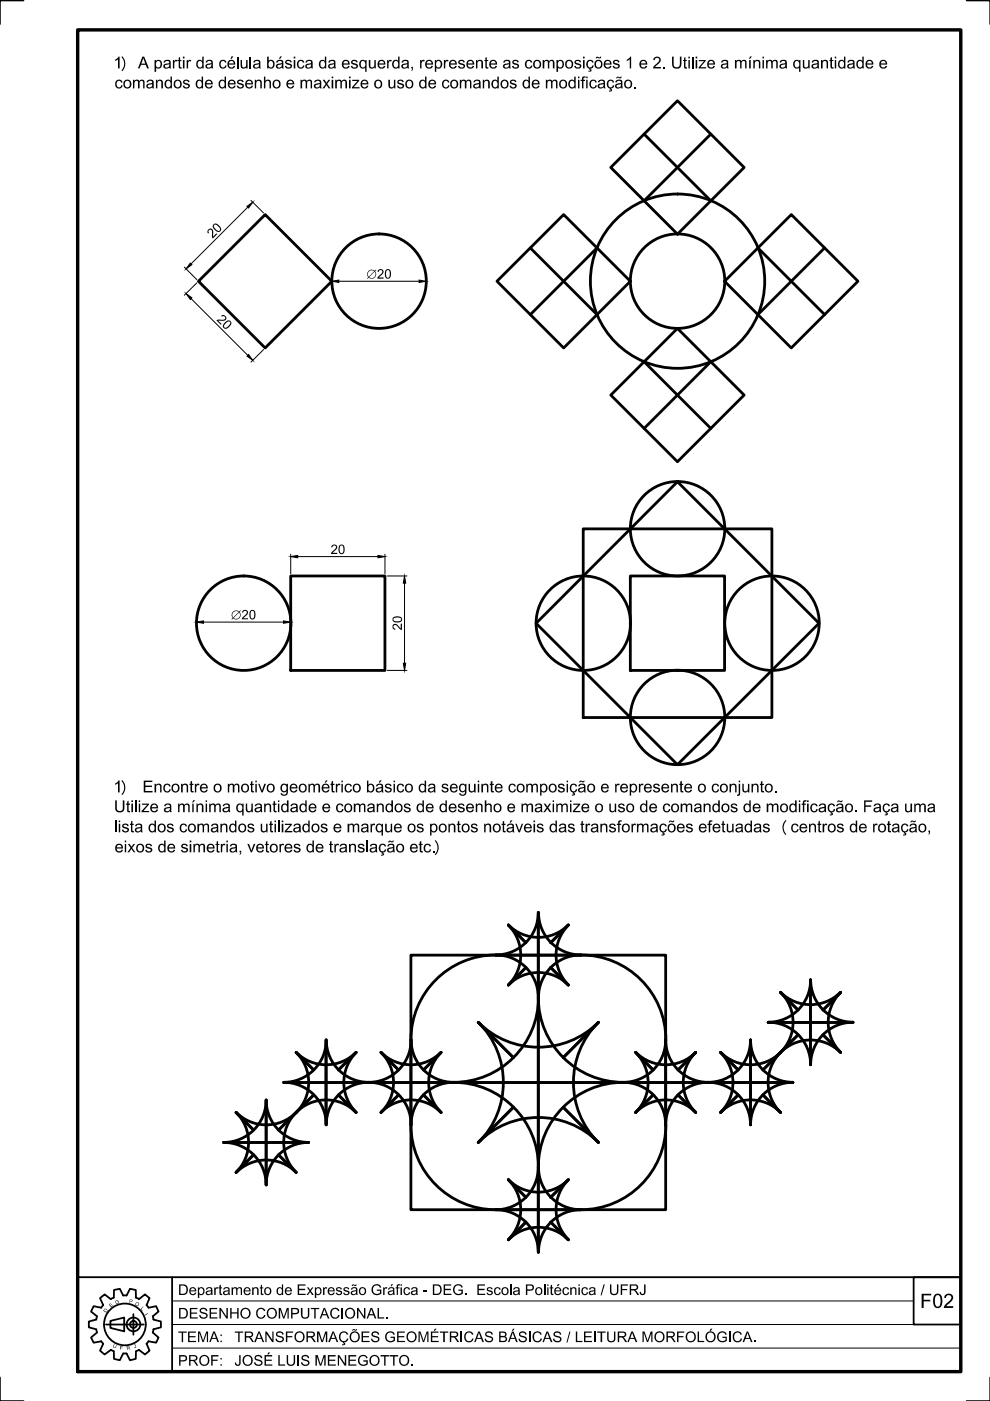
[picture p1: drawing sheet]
<svg xmlns="http://www.w3.org/2000/svg" width="210mm" height="297mm" viewBox="0 0 210 297" stroke-linecap="round" stroke-linejoin="round" font-family="sans-serif">
<!-- layer: Ob_contorno -->
<g fill="none" stroke="#000" stroke-width=".59">
<path d="M129.5 35.5l14.1-14.1 14.2 14.1-14.2 14.1zM136.6 28.4l14.1 14.2M150.7 28.4l-14.1 14.2M42.1 59.6l14.1-14.1 14.2 14.1-14.2 14.2zM105.4 59.6l14.1-14.1 14.1 14.1-14.1 14.2zM112.4 52.6l14.2 14.1M126.6 52.6l-14.2 14.1M153.6 59.6l14.2-14.1 14.1 14.1-14.1 14.2zM160.7 52.6l14.1 14.1M174.8 52.6l-14.1 14.1M136.6 76.7l14.1 14.1M143.6 69.6l14.2 14.2-14.2 14.1-14.1-14.1z"/>
<path d="M150.7 76.7l-14.1 14.1M123.7 112.1h40v40h-40zM143.6 102.1l30.1 30.1-30.1 29.9-29.9-29.9zM61.6 122.1h20v20h-20zM133.6 122.1h20v20h-20zM107.8 196.1a9 9 0 0 0 12.7 0 9 9 0 0 0 0 12.7 9 9 0 0 0-12.7 0M111.5 199.9l-3.7-3.8a9 9 0 0 1 0 12.7l3.7-3.7M114.1 193.5a9 9 0 0 1-9 9M114.1 193.5v9h9M114.1 193.5v9h-9M114.2 193.5a9 9 0 0 0 9 9M120.5 196.1l-3.7 3.8"/>
<path d="M101.4 216.8l7.4 7.4M101.4 216.7a18 18 0 0 0 25.5 0M101.4 216.8a18 18 0 0 1 0 25.4M105.1 202.5h9v9M105.1 202.5h-18v18M105.1 202.5a9 9 0 0 1 9 9 18 18 0 0 0 18 18M105.1 202.5a18 18 0 0 0-18 18M114.1 211.5v18h-18M114.1 211.5v18h18M116.8 205.1l3.7 3.8M123.1 202.5h-9v9M123.1 202.5h18v18"/>
<path d="M123.2 202.5a9 9 0 0 0-9 9 18 18 0 0 1-18 18M123.2 202.5a18 18 0 0 1 18 18M126.9 216.8a18 18 0 0 0 0 25.4M126.9 216.8l-7.5 7.4M162.9 216.7a9 9 0 0 0 9-9 9 9 0 0 0 9 9 9 9 0 0 0-9 9 9 9 0 0 0-9-9zM165.5 210.4l3.7 3.8M165.5 210.4a9 9 0 0 0 12.7 0M165.5 210.4a9 9 0 0 1 0 12.7 9 9 0 0 1-12.7 0M169.2 219.4l-7.4 7.5M171.8 207.8v9h9h-9v8.9v-8.9h-8.9h8.9zM174.5 219.4l3.7 3.7M178.2 210.4l-3.7 3.8"/>
<path d="M178.2 210.4a9 9 0 0 0 0 12.7M50 235.9l3.8 3.7M50.1 235.8a9 9 0 0 1 0 12.8M56.4 233.2a9 9 0 0 1-9 9 9 9 0 0 1 9 9 9 9 0 0 1 9-9M56.4 233.2a9 9 0 0 0 9 9M56.4 233.2v9h-9h9v9v-9h9M56.4 233.2v9h9M62.8 223.1l3.7 3.8M62.8 223.1a9 9 0 0 0 12.7 0M62.8 223.1a9 9 0 0 1 0 12.8 9 9 0 0 1-12.7 0M66.5 232.1l-7.4 7.5M69.1 220.5v9h9h-9v9v-9h-8.9h8.9z"/>
<path d="M69.2 220.5a9 9 0 0 0 9 9 9 9 0 0 0-9 9 9 9 0 0 0-9-9 9 9 0 0 0 9-9zM71.8 232.1l3.7 3.8M75.5 223.1l-3.7 3.8M75.5 235.8a9 9 0 0 0-12.7 0 9 9 0 0 0 0 12.8M75.5 223.1a9 9 0 0 0 0 12.8M78.1 229.5h9v9M78.2 229.5a9 9 0 0 1 9 9M80.8 223.1a9 9 0 0 1 0 12.8l3.7-3.8M84.5 226.9l-3.7-3.8a9 9 0 0 0 12.7 0l-3.7 3.8M87.1 238.5a18 18 0 0 0 18 18M87.1 220.5v9h-9M87.1 220.5v9h9"/>
<path d="M87.1 238.5v18h18M87.2 220.5a9 9 0 0 0 9 9M87.2 220.5a9 9 0 0 1-9 9M93.5 235.8a9 9 0 0 0-12.7 0M93.5 223.1a9 9 0 0 0 0 12.8l-3.7-3.8M96.1 229.5h-9v9M96.1 229.5h18v18M96.2 229.5a9 9 0 0 0-9 9M96.2 229.5a18 18 0 0 1 18 18 9 9 0 0 0 9 9M108.8 234.8l-7.4 7.4M119.4 234.8l7.5 7.4M132.1 229.5h-18v18"/>
<path d="M132.1 229.5h9v9M132.1 229.5a18 18 0 0 0-18 18M132.1 229.5a9 9 0 0 1 9 9M134.7 223.1l3.8 3.8M134.8 223.1a9 9 0 0 1 0 12.8M134.8 223.1a9 9 0 0 0 12.7 0l-3.7 3.8M138.5 232.1l-3.8 3.8M141.1 220.5a9 9 0 0 1-9 9M141.1 220.5a9 9 0 0 0 9 9M141.1 220.5v9h9M141.1 220.5v9h-9M141.1 238.5v18h-18"/>
<path d="M141.2 238.5a18 18 0 0 1-18 18M147.5 223.1a9 9 0 0 0 0 12.8l-3.7-3.8M147.5 235.8a9 9 0 0 0-12.7 0M150.1 229.5h9v9M150.1 229.5h-9v9M150.1 229.5a9 9 0 0 1 9 9M150.1 229.5a9 9 0 0 0-9 9M152.8 223.1a9 9 0 0 1 0 12.8l3.7-3.8M152.8 223.1l3.7 3.8M159.1 220.5a9 9 0 0 1-9 9M159.1 220.5a9 9 0 0 0 9 9 9 9 0 0 0-9 9M159.1 220.5v9h9h-9v9"/>
<path d="M159.1 220.5v9h-9M165.5 235.8a9 9 0 0 0-12.7 0M178.2 223.1a9 9 0 0 0-12.7 0 9 9 0 0 0 0 12.8l-3.7-3.8M53.8 244.8l-3.8 3.8M59.1 244.8l3.7 3.8M62.8 248.6a9 9 0 0 0-12.7 0M105.1 256.5h9v9M105.1 256.5a9 9 0 0 1 9 9M107.8 250.1a9 9 0 0 1 0 12.7M107.8 250.1l3.7 3.8M107.8 250.1a9 9 0 0 0 12.7 0M111.5 259.1l-3.7 3.8"/>
<path d="M114.1 247.5a9 9 0 0 1-9 9M114.1 247.5v9h-9M114.1 247.5v9h9M116.8 259.1l3.7 3.8M120.5 250.1l-3.7 3.8M120.5 250.1a9 9 0 0 0 0 12.7M123.1 256.5h-9v9M123.2 256.5a9 9 0 0 0-9 9M126.9 242.2a18 18 0 0 0-25.5 0M120.5 262.8a9 9 0 0 0-12.7 0"/>
<circle cx="80.4" cy="59.6" r="10"/>
<circle cx="143.7" cy="59.6" r="18.5"/>
<circle cx="143.7" cy="59.6" r="10"/>
<circle cx="143.7" cy="112.1" r="10"/>
<circle cx="51.7" cy="132.1" r="10"/>
<circle cx="123.7" cy="132.1" r="10"/>
<circle cx="163.7" cy="132.1" r="10"/>
<circle cx="143.7" cy="152.1" r="10"/>
</g>
<!-- layer: Ob_cota -->
<g fill="none" stroke="#000" stroke-width=".21">
<path d="M39.1 56.6l2.6 2.7M41.7 60l-2.6 2.6M52.5 43.9l-12 12.1M53.2 42.5l2.7 2.7M71.8 59.6h17.1M40.5 63.3l12 12M55.9 74.1l-2.7 2.7M61.6 117.5v4.2M63.1 118h17M81.6 117.5v4.2M43.1 131.9h17M82.1 122.1h4.2"/>
<path d="M85.8 123.6v17M82.1 142.1h4.2"/>
</g>
<path d="M40.3 55.8l.4 .3-1.2 .9zM52.4 43.8l1.2-.9-.9 1.2zM70.4 59.6l1.4-.2v.5zM88.9 59.4l1.4 .2-1.4 .3zM39.5 62.3l1.2 .8-.4 .4zM52.4 75.5l.3-.3 .9 1.2zM61.6 118l1.5-.2v.5zM80.1 117.8l1.5 .2-1.5 .3zM41.6 131.9l1.5-.3v.6zM60.1 131.6l1.5 .3-1.5 .3zM85.8 122.1l.2 1.5h-.5zM85.5 140.6h.5l-.2 1.5z" fill="#000" stroke="#000" stroke-width=".21"/>
<g fill="#000">
<path d="M44.1 48.7l.3-.2h.4l.3 .2 .1 .3v1.2l.7-.7 .2 .1-1 1-.2-.5 .1-1.1-.3-.3-.3 .1a.38 .38 0 0 0-.1 .6l-.2 .1-.1-.2zM80.1 57.3l.4-.2 .7 .1 .1 .3-.1 .4-.9 .9h1v.3h-1.3l.1-.4 .9-.8 .1-.4-.2-.2a.4 .4 0 0 0-.6 .3h-.2zM45.9 67.8l1.6-.1a.37 .37 0 0 0 .2-.5 .37 .37 0 0 0-.6 0l-.2-.3 .7-.1 .3 .3 .1 .4-.1 .3-.4 .2h-1.2l.7 .7-.2 .2zM70.4 115.6l.5-.2 .5 .3 .1 .4-.1 .3-.9 .8h1v.3h-1.3l.1-.4 .7-.7a.39 .39 0 0 0 .3-.4 .39 .39 0 0 0-.5-.3 .39 .39 0 0 0-.3 .4l-.3-.1zM51.4 129.6l.3-.3h.5l.3 .2 .1 .5-.1 .3-.9 .8h1v.2h-1.3l.1-.4 .9-.8a.37 .37 0 0 0-.2-.6 .37 .37 0 0 0-.5 .3v.1h-.3zM83.3 132.4l.7-.1 1 1v-1.1h.2v1.4l-.4-.2-.9-.9a.39 .39 0 0 0-.5 .4 .39 .39 0 0 0 .4 .4v.2l-.5-.2z"/>
<path d="M45.3 47.6l.5-.2 .6 .4 .5 .7-.1 .5-.3 .2h-.4l-.7-.5-.3-.7zM45.5 47.7l-.2 .1 .1 .4 .8 .7a.34 .34 0 0 0 .4-.1 .34 .34 0 0 0 0-.4l-.7-.7z"/>
<path d="M78.1 57.5l.6-.3 .7 .2 .3-.3 .1 .2-.3 .2 .3 .5-.2 .7-.6 .4h-.4l-.4-.2-.3 .2-.1-.1 .3-.3-.2-.3v-.5zM78.4 57.4l-.4 .6 .1 .7 1.2-1.2-.4-.2zM79.4 57.6l-1.1 1.2 .7 .2 .4-.3 .2-.4z"/>
<path d="M81.7 57.3l.3-.2h.4l.4 .3 .1 1-.4 .7-.6-.1-.2-.2-.1-.8zM82 57.3l-.2 .6 .1 .7a.41 .41 0 0 0 .6 .2 .41 .41 0 0 0 .1-.6v-.6a.36 .36 0 0 0-.6-.3z"/>
<path d="M47.7 68.4l.5-.4 .4-.1 .4 .3 .1 .4-.8 .9-.6 .2-.5-.5 .1-.3zM48 68.4l-.5 .6a.39 .39 0 0 0 .3 .5 .39 .39 0 0 0 .5-.2l.4-.5 .1-.4a.43 .43 0 0 0-.4-.3 .43 .43 0 0 0-.4 .3z"/>
<path d="M71.9 115.7l.5-.3 .4 .2 .2 .2 .1 1-.4 .7h-.5l-.4-.4v-.8zM72.3 115.7l-.3 .5 .1 .9a.41 .41 0 0 0 .6 .1 .41 .41 0 0 0 .1-.6l-.1-.8-.2-.2z"/>
<path d="M49.3 129.8l.5-.4h.5l.4 .3 .3-.3 .1 .1-.3 .3 .2 .4v.4l-.2 .4-.6 .3h-.5l-.3-.2-.2 .3-.1-.1 .3-.3-.3-.5zM49.5 129.8l-.3 .5 .2 .6 1.2-1.2-.7-.1zM50.7 129.9l-1.2 1.1 .1 .1 .6 .1 .4-.2 .3-.4v-.4z"/>
<path d="M53 129.5l.3-.2h.4l.4 .4v1.1l-.3 .5h-.5l-.3-.3-.1-1.1zM53.3 129.6l-.1 1.2a.4 .4 0 0 0 .5 .3 .4 .4 0 0 0 .2-.6l-.1-.7a.35 .35 0 0 0-.5-.2z"/>
<path d="M83.3 131l.5-.3h.9l.5 .3 .1 .5-.5 .4-.9 .1-.6-.4zM83.5 131l-.1 .4 .3 .3h.9l.4-.2a.61 .61 0 0 0-.9-.6z"/>
</g>
<!-- layer: Ob_contorno -->
<g fill="#000">
<circle cx="114.1" cy="202.5" r=".3"/>
<circle cx="171.8" cy="216.8" r=".3"/>
<circle cx="69.1" cy="229.5" r=".3"/>
<circle cx="87.1" cy="229.5" r=".3"/>
<circle cx="114.1" cy="229.5" r=".3"/>
<circle cx="141.1" cy="229.5" r=".3"/>
<circle cx="159.1" cy="229.5" r=".3"/>
<circle cx="56.4" cy="242.2" r=".3"/>
<circle cx="114.1" cy="256.5" r=".3"/>
</g>
<!-- layer: Fol_Mrg_Ext -->
<path d="M5 .1h-5v5M204.9 .1h5v5M0 292v5h5M209.9 292v5h-5" fill="none" stroke="#000" stroke-width=".34"/>
<!-- layer: Fol_Mrg_Int -->
<path d="M16.5 6.3h187.2v284.5h-187.2z" fill="none" stroke="#000" stroke-width=".72"/>
<!-- layer: Fol_Txt -->
<g fill="#000">
<path d="M24.4 12.6l.7-.6h.3v2.5h-.4v-1.9l-.5 .3zM25.9 11.9l.5 .7 .2 .8-.1 .9-.6 .8-.2-.2 .5-.6 .1-.6-.1-.9-.5-.7zM24.6 17.2l.5-.3h.5l.3 .3 .1 .3h-.3l-.2-.3-.4-.1-.4 .5 .1 .6 .2 .3h.5l.2-.4h.3l-.3 .5-.6 .2-.5-.3-.2-.4zM28.2 16.9h.3v.3l.2-.3h.5l.3 .3 .5-.3 .4 .1 .2 .3v1.4h-.2v-1.1a.39 .39 0 0 0-.5-.4 .39 .39 0 0 0-.3 .5v1h-.3v-1.1a.4 .4 0 0 0-.5-.5 .4 .4 0 0 0-.3 .6v1h-.3zM33.1 16.9h.2v.3l.5-.3h.4l.3 .2v1.6h-.3v-1.1a.43 .43 0 0 0-.5-.4 .43 .43 0 0 0-.3 .5v1h-.3zM36.7 12.7h.2l.1 .3 .2-.3h.3l.1 .1-.1 .3-.1-.1a.46 .46 0 0 0-.4 .6v.9h-.3zM37.9 12.3l.3-.2v.6h.3v.2h-.3v1.3l.3 .1-.1 .2h-.4l-.1-.2v-1.4h-.3v-.2h.3zM38.9 17.1l.3-.2h.5l.4 .2 .1 .3h-.3l-.1-.2-.3-.1a.28 .28 0 0 0-.4 .3 .28 .28 0 0 0 .4 .2l.5 .2 .3 .3-.1 .4-.5 .3-.7-.1-.3-.5 .4-.1 .1 .3 .3 .1a.32 .32 0 0 0 .4-.3 .32 .32 0 0 0-.4-.3l-.6-.1zM39.6 12.7h.2l.1 .2a.44 .44 0 0 1 .7-.1l-.2 .2a.42 .42 0 0 0-.5 .6v.9h-.3zM46.6 13l.5-.3h.4l.5 .5-.3 .1-.2-.3-.4-.1-.3 .5 .1 .6a.46 .46 0 0 0 .5 .3 .46 .46 0 0 0 .4-.4l.2 .1-.3 .5h-.7l-.2-.1-.3-.5zM50.3 17.2l.3-.3h.5l.5 .2v.3h-.2l-.4-.3a.29 .29 0 0 0-.5 .3 .29 .29 0 0 0 .5 .2l.6 .3 .1 .3-.2 .4-.4 .2-.6-.1-.3-.5 .3-.1 .2 .4h.3a.3 .3 0 0 0 .4-.2 .3 .3 0 0 0-.4-.3l-.7-.3zM51 12.7h.3l.1 1.1a.44 .44 0 0 0 .5 .5 .44 .44 0 0 0 .3-.6v-1h.3v1.8h-.3v-.2l-.3 .2-.7-.1-.2-.4z"/>
<path d="M54 16.9h.3v.3l.4-.3 .7 .1 .1 .3v1.4h-.3v-1.2l-.3-.4-.5 .2-.1 1.4h-.3zM56 16.2h.3v.9l.4-.2h.4l.3 .2v1.6h-.3v-1.2l-.3-.4-.5 .2v1.4h-.3zM60.5 12.9l.4-.2h.5l.4 .2v.3h-.2l-.2-.2-.2-.1a.29 .29 0 0 0-.5 .3 .28 .28 0 0 0 .5 .2l.6 .3 .1 .3-.3 .5h-.7l-.5-.5h.3l.3 .3a.34 .34 0 0 0 .6-.2 .34 .34 0 0 0-.5-.4l-.6-.3zM63.1 13l.4-.3h.6l.4 .4v.1l-.3 .1-.1-.3-.5-.1-.3 .3v.8l.4 .3a.39 .39 0 0 0 .5-.4h.4l-.4 .6h-.7l-.2-.1-.4-.7zM63.7 16.9h.3v.3l.3-.3h.4l.4 .3 .4-.3 .5 .1 .2 .2v1.5h-.3v-1.1a.39 .39 0 0 0-.5-.4 .39 .39 0 0 0-.3 .5v1h-.3v-1.1a.41 .41 0 0 0-.5-.4 .41 .41 0 0 0-.2 .6v.9h-.4zM68.4 16.9h.4l.4 .7 .4-.7h.4l-.6 .9 .7 .9h-.4l-.5-.7-.5 .7h-.3l.6-.9zM71.1 16.9h.3v.3l.2-.3h.5l.3 .3 .5-.3 .5 .1 .2 .4v1.3h-.4v-1.1a.4 .4 0 0 0-.4-.5 .4 .4 0 0 0-.3 .6v1h-.3v-1.3a.43 .43 0 0 0-.6-.2 .43 .43 0 0 0-.2 .6v.9h-.3zM74.5 12.9l.3-.2h.6l.4 .4v.1h-.3a.39 .39 0 0 0-.4-.3 .39 .39 0 0 0-.3 .4l.8 .2 .3 .4-.1 .4-.4 .2h-.7l-.3-.5h.3l.1 .2 .3 .1a.33 .33 0 0 0 .5-.3 .33 .33 0 0 0-.5-.3l-.6-.2zM74.7 16.9h1.5v.2l-1.2 1.4h1.2v.2h-1.6v-.2l1.2-1.3h-1.1zM78.2 12.7h.3v1.1a.44 .44 0 0 0 .5 .5 .44 .44 0 0 0 .4-.6v-1h.3v1.8h-.3v-.2l-.4 .2-.7-.1zM82.1 12.7h.2l.1 .3 .2-.3h.3l.2 .1-.1 .3-.2-.1a.46 .46 0 0 0-.4 .6v.9h-.3zM82.3 16.9h.4v1.4l.3 .2 .5-.3v-1.3h.3v1.8h-.2v-.2l-.5 .3-.6-.2z"/>
<path d="M84.3 17.1l.3-.2h.5l.2 .1 .3 .4h-.3l-.1-.2-.3-.1a.28 .28 0 0 0-.4 .3 .28 .28 0 0 0 .4 .2l.5 .2 .3 .3-.1 .3-.5 .4-.7-.1-.2-.5 .3-.1 .1 .3 .3 .1a.32 .32 0 0 0 .4-.3 .32 .32 0 0 0-.4-.3l-.6-.2zM87.2 14.2h.3v.6l-.2 .2 .1-.5h-.2zM89.1 12.7h.3v.3l.1-.3h.4l.1 .1v.3a.42 .42 0 0 0-.5 0 .42 .42 0 0 0-.1 .5v.9h-.3zM94.1 12.7h.3v.3l.3-.3h.3l.1 .1-.1 .3a.42 .42 0 0 0-.5 0 .42 .42 0 0 0-.1 .5v.9h-.3zM93.9 17.2l.3-.3h.5l.5 .3v.3h-.2l-.2-.3-.4-.1-.4 .5 .1 .6 .2 .3h.5l.2-.4h.3l-.3 .5-.6 .2-.5-.3-.2-.4v-.6zM97.2 12.9l.4-.2h.5l.4 .2 .1 .3h-.3l-.2-.2-.2-.1a.28 .28 0 0 0-.4 .3 .28 .28 0 0 0 .4 .2l.7 .3v.5l-.4 .3h-.6l-.4-.2-.1-.3h.3l.2 .3h.2a.31 .31 0 0 0 .5-.3 .31 .31 0 0 0-.5-.3l-.6-.2zM97.5 16.9h.3v.3l.2-.3h.5l.3 .3 .5-.3 .5 .1 .1 1.7h-.2v-1.2a.39 .39 0 0 0-.5-.3 .39 .39 0 0 0-.3 .5v1h-.3v-1.1a.4 .4 0 0 0-.5-.5 .4 .4 0 0 0-.3 .6v1h-.3zM100.9 12.7h.3v.3l.4-.3 .7 .2 .1 1.6h-.3v-1.1a.44 .44 0 0 0-.5-.5 .44 .44 0 0 0-.4 .6v1h-.3zM102.9 12.3l.3-.2v.6h.3v.2h-.3v1.3l.3 .1v.2h-.2a.38 .38 0 0 1-.4-.1 .38 .38 0 0 1 0-.4v-1.1h-.2v-.2h.2zM102.4 16.9h.2v.3l.5-.3h.4l.3 .2v1.6h-.3v-1.1a.43 .43 0 0 0-.5-.4 .43 .43 0 0 0-.3 .5v1h-.3zM108.2 17.1l.3-.2h.5l.4 .2 .1 .3h-.3l-.1-.2-.3-.1a.28 .28 0 0 0-.4 .3 .28 .28 0 0 0 .4 .2l.5 .2 .3 .3-.1 .4-.5 .3-.7-.1-.3-.5 .4-.1 .1 .3 .3 .1a.32 .32 0 0 0 .4-.3 .32 .32 0 0 0-.4-.3l-.6-.3zM108.7 12.9l.3-.2h.6l.4 .4v.1h-.3a.39 .39 0 0 0-.4-.3 .39 .39 0 0 0-.4 .3l1 .4 .2 .5-.5 .4h-.5l-.5-.2-.1-.3h.4l.2 .3 .5-.1a.32 .32 0 0 0 0-.4 .32 .32 0 0 0-.4-.1h-.2a.47 .47 0 0 1-.3-.8z"/>
<path d="M111.5 13l.4-.3h.5l.4 .3 .1 .2-.3 .1-.2-.3-.5-.1-.3 .4v.6l.3 .4h.5l.2-.4h.3l-.3 .6h-.7l-.4-.1-.2-.6zM115.1 12.7h.3v.3l.3-.3h.5a.24 .24 0 0 0 .2 .2 .24 .24 0 0 0 .3-.1l.5-.1 .2 .2 .2 1.6h-.4v-1.1a.4 .4 0 0 0-.4-.5 .4 .4 0 0 0-.3 .6v1h-.3v-1.1a.41 .41 0 0 0-.6-.4 .41 .41 0 0 0-.2 .6v.9h-.3zM115.7 16.9h.3v.3l.3-.3h.4l.4 .3 .4-.3 .6 .1 .1 .3v1.4h-.3v-1.1a.39 .39 0 0 0-.5-.4 .39 .39 0 0 0-.3 .5v1h-.3v-1.1a.42 .42 0 0 0-.5-.4 .42 .42 0 0 0-.3 .6v.9h-.3zM121.9 12.9l.3-.2h.5l.4 .2 .1 .3h-.3l-.1-.2-.3-.1a.28 .28 0 0 0-.4 .3 .28 .28 0 0 0 .4 .2l.6 .3 .2 .3-.4 .5h-.7l-.4-.5h.2l.4 .3a.34 .34 0 0 0 .5-.2 .34 .34 0 0 0-.5-.4l-.6-.3zM123.5 16.3l.7-.1-.1 .3-.4 .1v.3h.3v.3h-.3v1.5h-.3v-1.5h-.3v-.3h.3zM124.5 13l.4-.3h.5l.4 .4 .1 .1-.3 .1-.2-.3-.4-.1-.3 .3-.1 .7 .3 .4h.5l.2-.4h.3l-.2 .5-.6 .2a.33 .33 0 0 1 .3 .5 .33 .33 0 0 1-.6 .1v-.2a.17 .17 0 0 0 .2 .1 .17 .17 0 0 0 .1-.2 .17 .17 0 0 0-.2-.1l.1-.3h-.3l-.4-.5zM125.1 17.2l.4-.3h.4l.6 .4v.2h-.3l-.2-.3-.4-.1-.3 .3v.7l.4 .4a.45 .45 0 0 0 .5-.4h.3l-.3 .6-.6 .1-.3-.2-.3-.5zM128.8 17.2l.4-.3h.4l.4 .1 .2 .4-.3 .1-.3-.4-.4 .1-.2 .4v.5a.45 .45 0 0 0 .5 .4 .45 .45 0 0 0 .4-.4h.3v.2l-.7 .6 .3 .1v.2l-.7 .2v-.2h.3l.1-.2h-.3l.1-.3-.4-.1-.2-.4v-.6zM130.1 12.8l.8-.1 .4 .2 .1 .3h-.4l-.1-.2-.2-.1a.28 .28 0 0 0-.4 .3 .28 .28 0 0 0 .4 .2l.5 .2 .2 .2v.4l-.3 .3h-.7l-.5-.4v-.1h.3l.2 .3h.3a.3 .3 0 0 0 .4-.4 .3 .3 0 0 0-.5-.2l-.5-.1-.1-.3zM132.9 12.6l.5-.3 .2-.3h.2v2.5h-.3v-1.9l-.6 .3zM134.5 18.4h.3v.3h-.3zM138.6 12.3l.5-.3 .6 .1 .3 .2v.8l-1.1 1.1h1.2v.3h-1.7l.2-.5 .9-.8 .3-.4a.49 .49 0 0 0-.5-.5 .49 .49 0 0 0-.5 .5l-.3-.1z"/>
<path d="M140.6 14.2h.3v.3h-.3zM142.5 12h.3v1.8l.4 .5 .8-.2 .1-2.1h.4l-.1 1.9-.3 .6h-.9l-.6-.4zM145 12.3l.3-.2v.6h.3v.2h-.3v1.3l.3 .1v.2h-.4l-.2-.2v-1.4h-.2v-.2h.2zM148.2 12.7h1.4l-1.1 1.6h1.2v.2h-1.6v-.2l1.2-1.4-1.1 .1zM155.8 12.7h.3v.3l.4-.3h.4l.3 .3 .3-.3 .6 .1 .2 .2v1.5h-.3v-1.1a.4 .4 0 0 0-.5-.5 .4 .4 0 0 0-.3 .6v1h-.3v-1.1a.41 .41 0 0 0-.5-.4 .41 .41 0 0 0-.2 .6v.9h-.4zM159.7 12.7h.3v.3l.4-.3h.4l.3 .2 .1 1.6h-.3v-1.3a.46 .46 0 0 0-.6-.2 .46 .46 0 0 0-.3 .5v1h-.3zM162.4 12.7h.3v.3l.3-.3h.6a.21 .21 0 0 0 .2 .3 .21 .21 0 0 0 .2-.2l.5-.1 .3 .2 .1 1.6h-.3v-1.3l-.3-.3a.45 .45 0 0 0-.5 .6v1h-.3v-1.1a.42 .42 0 0 0-.5-.4 .42 .42 0 0 0-.3 .6v.9h-.3zM170.2 12.7h.3v1.3l.2 .3 .6-.2 .1-1.4h.3v1.8h-.3v-.2l-.4 .2h-.4l-.3-.2zM174.1 12.7h.3v.3l.4-.3 .6 .1 .2 .3v1.4h-.3v-1.1a.44 .44 0 0 0-.6-.5 .44 .44 0 0 0-.3 .6v1h-.3zM176.1 12.3l.3-.2v.6h.3v.2h-.3v1.3l.3 .1v.2h-.1a.45 .45 0 0 1-.5-.4v-1.2h-.2v-.2h.2zM24.4 166.1l.7-.6h.3v2.5h-.4v-2l-.5 .4zM25.9 165.4l.5 .6 .2 .9-.1 .9-.5 .8-.3-.2 .4-.5 .2-1-.1-.8-.5-.5z"/>
<path d="M24.4 169.7h.4v1.8l.4 .4h.4l.4-.2v-2h.4v1.8l-.1 .3-.4 .4h-.9l-.5-.4zM26.1 174.7h.9l.3 .4-.3 .1-.3-.3a.3 .3 0 0 0-.5 .2 .3 .3 0 0 0 .4 .3l.6 .1 .1 .3-.2 .6-.4 .1-.5-.1-.4-.5h.4v.2l.4 .2a.33 .33 0 0 0 .5-.3 .33 .33 0 0 0-.5-.3l-.6-.3-.1-.5zM27 170l.3-.3v.7h.3v.2h-.3v1.3h.3v.3h-.3a.4 .4 0 0 1-.3-.5v-1.1h-.3v-.2h.3zM27.8 174.2l.3-.2v.7h.3v.2h-.3v1.2l.3 .1v.3h-.4l-.2-.2v-1.4h-.2v-.2h.2zM30.1 170.4h1.5v.2l-1.2 1.3h1.2v.3h-1.6v-.3l1.2-1.3h-1.1zM30.9 179.1l.3-.2h.6l.4 .4v.1h-.3a.36 .36 0 0 0-.4-.3 .36 .36 0 0 0-.3 .4l.9 .3 .2 .5-.3 .4h-.7l-.4-.2-.1-.3h.3a.41 .41 0 0 0 .5 .3 .41 .41 0 0 0 .3-.4l-.9-.3-.1-.2zM30.5 165.5h1.8v.3h-1.5v.8h1.4v.3h-1.4v.8h1.5v.3h-1.8zM32.8 166.2h.3v.2l.3-.3h.4l.4 .3v1.6h-.2v-1.3l-.3-.3-.6 .2v1.4h-.3zM34.8 166.5l.5-.4 .7 .3 .2 .3-.3 .1-.2-.4h-.4l-.2 .2-.2 .4 .1 .5 .4 .3 .3-.1 .2-.4 .3 .1-.3 .5-.6 .1-.5-.2-.2-.5zM35.5 174.9l.2-.2 .6-.1 .4 .2 .1 .3-.3 .1-.1-.3h-.3a.27 .27 0 0 0-.4 .2 .27 .27 0 0 0 .4 .2l.6 .2 .2 .4-.1 .3-.6 .3-.5-.1-.4-.5h.3l.2 .3 .3 .1a.33 .33 0 0 0 .4-.4 .33 .33 0 0 0-.5-.2l-.5-.2-.1-.3zM38.4 179.2l.4-.3h.5l.5 .4v.1h-.3a.39 .39 0 0 0-.4-.3 .39 .39 0 0 0-.4 .4l1.1 .4v.6l-.4 .2h-.7l-.3-.5h.3l.1 .3h.4a.3 .3 0 0 0 .3-.3 .3 .3 0 0 0-.4-.3l-.6-.2zM38.2 174.9l.4-.2 .5-.1 .5 .4 .1 .2h-.3l-.3-.3-.5 .1-.2 .9 .4 .3a.42 .42 0 0 0 .6-.4h.3l-.3 .6-.6 .1-.4-.2-.3-.5z"/>
<path d="M38.4 166.2h.3v.2l.4-.3h.4l.3 .3 .1 1.6h-.3v-1.3l-.3-.3-.5 .2-.1 1.4h-.3zM37.8 170.4h.2v.2l.5-.3 .3 .1a.27 .27 0 0 0 .3 .2 .27 .27 0 0 0 .2-.2l.5-.1 .4 .3v1.6h-.3v-1.1a.39 .39 0 0 0-.4-.5 .39 .39 0 0 0-.3 .5v1.1h-.4v-1.2a.42 .42 0 0 0-.5-.3 .42 .42 0 0 0-.2 .6v.9h-.3zM40.4 165.7l.3-.1v.6h.3v.2h-.3v1.3h.3v.3a.45 .45 0 0 1-.5-.1 .45 .45 0 0 1-.1-.4v-1.1h-.2v-.2h.2zM41.3 166.2h.3v.2l.2-.2 .3-.1 .2 .1-.1 .3a.42 .42 0 0 0-.5 .1 .42 .42 0 0 0-.1 .4v1h-.3zM41.7 170.4h.2v.2l.5-.3 .6 .2 .1 1.7h-.3v-1.4l-.2-.2h-.4l-.2 .2v1.4h-.3zM41.9 174.7h.3v.2l.3-.3 .4 .1a.36 .36 0 0 0 .4 .2 .36 .36 0 0 0 .3-.3l.5 .1 .2 .2v1.6h-.3v-1.2a.4 .4 0 0 0-.4-.4 .4 .4 0 0 0-.3 .5v1.1h-.3v-1.2a.41 .41 0 0 0-.5-.4 .41 .41 0 0 0-.3 .6v1h-.3zM44.4 170.4h.2l.1 .2 .1-.2 .5-.1 .4 .4 .3-.3h.6l.2 .4v1.4h-.3v-1.2a.41 .41 0 0 0-.4-.4 .41 .41 0 0 0-.4 .5v1.1h-.3v-1.2a.42 .42 0 0 0-.5-.3 .42 .42 0 0 0-.2 .6v.9h-.3zM46.8 178.9h.3v.3l.2-.3h.4l.1 .1-.1 .3a.42 .42 0 0 0-.5 0 .42 .42 0 0 0-.1 .5v.9h-.3zM46.7 174.7h.3v.2l.4-.3 .7 .2 .1 1.7h-.3v-1.3l-.3-.3-.5 .2-.1 1.4h-.3zM48.3 166.2h.3v.2l.3-.3 .5 .1a.21 .21 0 0 0 .2 .2 .21 .21 0 0 0 .3-.2l.5-.1 .3 .3 .1 1.6h-.3l-.1-1.4a.4 .4 0 0 0-.5-.1 .4 .4 0 0 0-.2 .4v1.1h-.3v-1.2a.41 .41 0 0 0-.6-.3 .41 .41 0 0 0-.2 .5v1h-.3zM52.7 174.7h.9l.3 .4-.3 .1-.1-.3h-.3a.26 .26 0 0 0-.4 .1 .26 .26 0 0 0 .3 .3l.6 .2 .2 .3-.1 .5-.5 .2-.6-.1-.2-.5h.2l.1 .2 .4 .2a.32 .32 0 0 0 .4-.3 .32 .32 0 0 0-.4-.3l-.7-.3v-.5zM52.1 170.4h.3l.1 1.1a.45 .45 0 0 0 .5 .5 .45 .45 0 0 0 .3-.6v-1h.3v1.8h-.3v-.3l-.4 .3-.6-.1-.2-.4z"/>
<path d="M53.2 165.7l.3-.1v.6h.3v.2h-.3v1.2l.3 .1v.3h-.1a.42 .42 0 0 1-.5-.5v-1.1h-.2v-.2h.2zM52.5 178.9h.3l.5 1.5 .5-1.5h.3l-.7 1.8h-.2zM54.7 166.2h.3l.5 1.4 .5-1.4h.4l-.7 1.8h-.3zM55.3 174.7h.3v1.1a.44 .44 0 0 0 .5 .4 .44 .44 0 0 0 .3-.6v-.9h.3v1.8h-.2v-.3l-.5 .3-.6-.2-.1-.2zM56 170.4h.3v.2l.5-.3 .6 .3 .1 1.6h-.3v-1.1a.46 .46 0 0 0-.5-.5 .46 .46 0 0 0-.4 .6v1h-.3zM57.3 174.2l.3-.2v.7h.3v.2h-.3v1.2l.3 .1v.3h-.4l-.2-.2v-1.4h-.2v-.2h.2zM58 170l.3-.3v.7h.3v.2h-.3v1.2l.3 .1 .1 .3h-.5l-.2-.3v-1.3h-.2v-.2h.2zM59.3 178.9h.2v.3a.45 .45 0 0 1 .7-.2l-.1 .2a.42 .42 0 0 0-.5 .6v.9h-.3zM60.4 174.7h1.5v.2l-1.2 1.3h1.3v.3h-1.6v-.3l1.1-1.3h-1.1zM62.4 179.1l.3-.2h.6l.4 .4-.3 .1a.39 .39 0 0 0-.4-.3 .39 .39 0 0 0-.4 .4l.9 .2 .3 .4-.1 .4-.4 .2h-.8l-.3-.5h.3l.4 .3a.34 .34 0 0 0 .5-.2 .34 .34 0 0 0-.5-.4l-.6-.3zM65.4 166.2h.3v.2l.3-.3 .5 .1 .2 .2 .4-.3 .5 .1 .3 .5v1.3h-.4v-1.1a.4 .4 0 0 0-.4-.5 .4 .4 0 0 0-.3 .5v1.1h-.3v-1.3a.42 .42 0 0 0-.6-.2 .42 .42 0 0 0-.2 .5v1h-.3zM68.1 174.9l.4-.3h.4l.4 .2 .1 .3-.3 .1-.1-.3h-.3a.29 .29 0 0 0-.4 .2 .29 .29 0 0 0 .4 .3l.7 .3 .1 .4-.3 .3-.4 .1-.5-.1-.4-.5h.4l.2 .3 .4 .1a.32 .32 0 0 0 .2-.5 .32 .32 0 0 0-.4-.1l-.6-.3z"/>
<path d="M70.3 165.7l.3-.1v.6h.3v.2h-.3v1.3h.3v.3a.45 .45 0 0 1-.5-.1 .45 .45 0 0 1-.1-.4v-1.1h-.2v-.2h.2zM70.9 178.9h.3v.2a.44 .44 0 0 1 .7-.1l-.2 .2a.42 .42 0 0 0-.5 .6v.9h-.3zM71.2 166.2h.3v.2l.2-.2 .3-.1 .2 .1-.1 .3a.44 .44 0 0 0-.6 .5v1h-.3zM71.4 170.6l.7-.3 .7 .5v.1l-.3 .1-.3-.4-.5 .2-.1 .8 .3 .3a.43 .43 0 0 0 .4 0 .43 .43 0 0 0 .2-.4l.3 .1-.2 .5-.3 .1h-.7l-.4-.7zM73.3 166.3l.7-.2 .5 .3 .1 .3-.3 .1-.3-.4h-.3l-.3 .5v.6l.3 .3h.4l.2-.5 .3 .1-.3 .6h-.7l-.4-.3-.1-.9zM73.7 174.7h.3v.2l.3-.3 .5 .1a.36 .36 0 0 0 .3 .2 .36 .36 0 0 0 .3-.3l.5 .1 .2 .2 .1 1.6h-.3v-1.2a.4 .4 0 0 0-.5-.4 .4 .4 0 0 0-.3 .5v1.1h-.3v-1.2a.41 .41 0 0 0-.5-.4 .41 .41 0 0 0-.3 .6v1h-.3zM75.9 179.1l.4-.2h.5l.4 .2 .1 .3h-.3l-.3-.3a.29 .29 0 0 0-.4 0 .29 .29 0 0 0-.1 .4 .29 .29 0 0 0 .4 .1l.6 .3 .1 .3-.3 .5h-.7l-.5-.5h.3l.4 .3a.34 .34 0 0 0 .5-.2 .34 .34 0 0 0-.5-.4l-.6-.3zM75 170.4h.3v.2l.5-.3 .4 .1 .2 .3 .4-.4 .6 .2 .1 1.7h-.3v-1.2a.39 .39 0 0 0-.5-.4 .39 .39 0 0 0-.3 .5v1.1h-.3v-1.2a.41 .41 0 0 0-.5-.3 .41 .41 0 0 0-.2 .6v.9h-.4zM78.6 174.7h.2v.2l.3-.3 .4 .1v.3l-.3-.1-.3 .3v1.3h-.3zM79.9 170.4h.3v.2l.6-.3 .5 .3 .1 1.6h-.3v-1.1a.46 .46 0 0 0-.6-.5 .46 .46 0 0 0-.3 .6v1h-.3zM81.8 166.3l.9-.1 .3 .5h-.3l-.1-.2-.3-.1a.27 .27 0 0 0-.4 .2 .27 .27 0 0 0 .4 .3l.5 .1a.58 .58 0 0 1 .1 .8 .58 .58 0 0 1-.8 .2l-.3-.1-.2-.4 .3-.1 .2 .4h.3a.31 .31 0 0 0 .4-.4 .31 .31 0 0 0-.5-.2l-.6-.3-.1-.4zM81.7 174.7h.3v1.1a.44 .44 0 0 0 .5 .4 .44 .44 0 0 0 .3-.6v-.9h.3v1.8h-.2v-.3l-.5 .3-.5-.1-.2-.4z"/>
<path d="M84.2 166.5l.6-.4h.3l.5 .3 .1 .3-.3 .1-.3-.4-.5 .1-.2 .6 .1 .5 .4 .2 .3-.1 .2-.4 .3 .1-.3 .5-.6 .1-.5-.2-.2-.5zM85.7 170.6l.3-.2 .4-.1 .4 .2 .2 .3-.3 .1-.3-.3a.3 .3 0 0 0-.5 .3 .3 .3 0 0 0 .5 .2l.7 .4-.1 .4-.1 .2-.9 .1-.3-.2-.1-.4h.3l.2 .3 .2 .1a.31 .31 0 0 0 .5-.3 .31 .31 0 0 0-.5-.3l-.5-.2zM88.6 174.7h.9l.3 .4-.3 .1-.3-.3a.28 .28 0 0 0-.5 .1 .28 .28 0 0 0 .4 .3l.7 .3v.5l-.2 .3-.8 .1-.5-.4v-.2h.3l.3 .3 .3 .1a.31 .31 0 0 0 .3-.4 .31 .31 0 0 0-.4-.2l-.6-.3-.1-.4zM92.3 178.1l.5 .6 .2 .7-.1 1.1-.5 .8-.2-.2 .4-.6 .2-1.1-.3-.7-.3-.4zM93.8 166.3l.3-.2 .6 .1 .3 .5h-.3l-.2-.3a.28 .28 0 0 0-.5 .1 .28 .28 0 0 0 .2 .4l.7 .1 .2 .4-.1 .4-.5 .2h-.6l-.3-.5 .3-.1 .2 .4h.3a.33 .33 0 0 0 .4-.4 .33 .33 0 0 0-.5-.2l-.6-.3zM95.1 174.7h.2v.2l.5-.3 .5 .1 .2 .2 .1 1.6h-.4v-1.3a.44 .44 0 0 0-.5-.3 .44 .44 0 0 0-.3 .6v1h-.3zM97.1 174.2l.3-.2v.7h.3v.2h-.3v1.2l.3 .1v.3h-.4l-.2-.2v-1.4h-.2v-.2h.2zM97.2 170.5l.5-.2 .4 .1 .4 .4-.3 .1-.1-.2-.3-.1a.29 .29 0 0 0-.4 .3 .29 .29 0 0 0 .5 .2l.3 .1a.57 .57 0 0 1 .2 .8 .57 .57 0 0 1-.7 .2h-.4l-.3-.6h.4l.1 .3 .2 .1a.31 .31 0 0 0 .5-.3 .31 .31 0 0 0-.4-.3l-.6-.3zM99.4 166.2h.3v1.1a.44 .44 0 0 0 .5 .4 .44 .44 0 0 0 .3-.5v-1h.3v1.8h-.3v-.3l-.3 .3h-.6l-.2-.5zM99.9 174.9l.4-.3h.5l.3 .2 .1 .3-.3 .1-.1-.3h-.2a.29 .29 0 0 0-.4 .2 .29 .29 0 0 0 .4 .3l.7 .3-.1 .6-.7 .2-.4-.1-.3-.3v-.2h.3l.2 .3h.5a.3 .3 0 0 0 .1-.4 .3 .3 0 0 0-.4-.1l-.6-.3zM100.9 170.4h.2v.2l.5-.3 .6 .2 .1 1.7h-.3v-1.3l-.3-.3a.48 .48 0 0 0-.5 .6v1h-.3zM102.1 166.2h.3v.2l.3-.3h.4l.4 .3v1.6h-.2v-1.3l-.3-.3-.6 .2v1.4h-.3z"/>
<path d="M102.7 174.7h.2v.2l.4-.3 .5 .1 .3 .2v1.6h-.3v-1.1a.44 .44 0 0 0-.5-.5 .44 .44 0 0 0-.3 .6v1h-.3zM102.8 169.7h.3v.9l.6-.3 .5 .3 .1 1.6h-.3v-1.3l-.2-.3h-.4l-.2 .2-.1 1.4h-.3zM104.1 165.7l.3-.1v.6h.3v.2h-.3v1.3h.3v.3h-.1a.42 .42 0 0 1-.5-.5v-1.1h-.3v-.2h.3zM106.6 174.2l.3-.2v.7h.3v.2h-.3v1.2l.3 .1v.3h-.1a.42 .42 0 0 1-.5-.6v-1h-.3v-.2h.3zM108 166.4l.4-.3h.4l.4 .2 .1 .3-.2 .2-.3-.4h-.3l-.3 .2-.1 .7 .4 .5a.45 .45 0 0 0 .6-.5l.3 .2-.4 .5h-.5l-.3-.1-.4-.5v-.7zM109.3 174.7h.3l.5 1.4 .5-1.4h.3l-.7 1.8h-.3zM110.6 170.4h.2l.1 .2 .1-.2 .5-.1 .4 .4 .5-.4 .5 .2 .1 .3v1.4h-.3v-1.2a.36 .36 0 0 0-.4-.4 .36 .36 0 0 0-.3 .4l-.1 1.2h-.3v-1.2a.41 .41 0 0 0-.5-.3 .41 .41 0 0 0-.2 .6v.9h-.3zM111.6 166.2h.2v.2l.4-.3 .5 .1a.21 .21 0 0 0 .2 .2 .21 .21 0 0 0 .2-.2l.6-.1 .3 .3v1.6h-.3v-1.2a.4 .4 0 0 0-.4-.4 .4 .4 0 0 0-.3 .5v1.1h-.4v-1.2a.4 .4 0 0 0-.5-.3 .4 .4 0 0 0-.2 .5v1h-.3zM113.9 174.8l.4-.2h.4l.3 .1 .2 .4-.3 .1v-.3h-.3a.26 .26 0 0 0-.5 .1 .26 .26 0 0 0 .4 .3l.6 .2 .2 .3-.2 .5-.5 .2-.5-.1-.3-.5h.3l.1 .2 .4 .2a.32 .32 0 0 0 .4-.3 .32 .32 0 0 0-.4-.3l-.7-.3zM115.3 170.4h.4l.3 .6 .5-.6h.3l-.6 .8 .7 1h-.4l-.5-.7-.4 .7h-.4l.7-.9zM118.4 166.4l.4-.3h.4l.4 .3 .1 .3h-.3l-.1-.3h-.3a.29 .29 0 0 0-.4 .3 .29 .29 0 0 0 .4 .2l.7 .3 .1 .4-.3 .3-.4 .1h-.5l-.4-.5 .4-.1 .2 .4h.4a.32 .32 0 0 0 .2-.4 .32 .32 0 0 0-.4-.2l-.6-.3zM117.9 170.4h.3v.2l.2-.2 .4-.1 .5 .4 .3-.3h.6l.2 .4v1.4h-.3v-1.3a.4 .4 0 0 0-.5-.3 .4 .4 0 0 0-.3 .5v1.1h-.3v-1.2a.42 .42 0 0 0-.6-.3 .42 .42 0 0 0-.2 .6v.9h-.3z"/>
<path d="M120.5 174.9l.4-.3h.4l.3 .1 .2 .4-.3 .1v-.3h-.3a.26 .26 0 0 0-.5 .1 .26 .26 0 0 0 .4 .3l.7 .4v.6l-.8 .2-.3-.1-.3-.3v-.2h.3l.2 .3h.5a.32 .32 0 0 0 .1-.4 .32 .32 0 0 0-.5-.1l-.5-.3zM120.9 166.5l.6-.4 .5 .1 .3 .3v.2l-.3 .1-.1-.4h-.4l-.3 .3-.1 .6 .2 .4 .4 .1 .3-.1 .1-.4 .3 .1-.3 .5-.4 .1a.35 .35 0 0 1 .2 .5 .35 .35 0 0 1-.5 .2l-.2-.2 .5-.2h-.3l.1-.3-.6-.4-.1-.8zM121.5 170.4h1.5v.2l-1.2 1.3h1.3v.3h-1.6v-.3l1.1-1.3h-1.1zM123.3 174.2l.3-.2v.7h.3v.2h-.3v1.2l.3 .1v.3h-.4l-.2-.2v-1.4h-.2v-.2h.2zM124.2 174.7h.3v.2a.47 .47 0 0 1 .7-.2l-.2 .3a.37 .37 0 0 0-.4 .1 .37 .37 0 0 0-.1 .4v1h-.3zM127.3 174.7h.3v.2l.4-.3 .7 .2 .1 1.7h-.3v-1.2l-.3-.4-.5 .2-.1 1.4h-.3zM129.3 174.8l.3-.2 .6 .1 .4 .4-.3 .1-.4-.3a.28 .28 0 0 0-.4 .1 .28 .28 0 0 0 .3 .3l.8 .3v.5l-.2 .3-.9 .1-.4-.4v-.2h.3l.2 .3 .3 .1a.31 .31 0 0 0 .4-.4 .31 .31 0 0 0-.4-.2l-.7-.3v-.4zM129.2 170.4h.3v1.2a.45 .45 0 0 0 .6 .3 .45 .45 0 0 0 .2-.5v-1h.3v1.8h-.2v-.3l-.4 .3h-.6l-.2-.4zM130.4 166.2h.3v.2a.47 .47 0 0 1 .7-.2l-.2 .3a.42 .42 0 0 0-.5 .5v1h-.3zM131.1 174.1l.2-.2h.5v.3h-.3l-.1 .2v.3h.3v.2h-.3v1.6h-.3v-1.6h-.3v-.2h.3zM131.1 170.6l.7-.3 .4 .2 .3 .3-.3 .1-.2-.3h-.3a.29 .29 0 0 0-.3 .3 .29 .29 0 0 0 .4 .2l.7 .4v.4l-.2 .2-.9 .1-.3-.2-.1-.4h.3l.2 .3 .2 .1a.31 .31 0 0 0 .5-.3 .31 .31 0 0 0-.5-.3l-.5-.2zM133.9 174.7h.3v.2a.47 .47 0 0 1 .7-.2l-.2 .3-.2-.1-.3 .2v1.4h-.3z"/>
<path d="M135.5 166.2h.2v.2l.3-.3 .4 .1v.3l-.3-.1-.3 .3v1.3h-.3zM135 174.7h.3v.2l.4-.3 .4 .1a.36 .36 0 0 0 .4 .2 .36 .36 0 0 0 .3-.3l.4 .1 .3 .2v1.6h-.3v-1.2a.4 .4 0 0 0-.4-.4 .4 .4 0 0 0-.4 .5v1.1h-.3v-1.2a.42 .42 0 0 0-.5-.4 .42 .42 0 0 0-.3 .6v1h-.3zM138.7 166.3l.7-.2 .3 .2 .2 .4h-.3l-.2-.3h-.2a.28 .28 0 0 0-.4 .3 .28 .28 0 0 0 .4 .2l.6 .2 .2 .5-.3 .3-.6 .1-.5-.1-.2-.4 .4-.1v.2l.3 .2a.32 .32 0 0 0 .5-.3 .32 .32 0 0 0-.4-.3l-.6-.2-.1-.5zM140 174.9l.4-.3 .7 .1 .2 .2 .1 .3h-.3l-.3-.3h-.3l-.3 .2-.1 .7 .2 .4 .4 .1 .3-.2 .1-.3h.3l-.3 .6-.4 .1a.35 .35 0 0 1 .2 .5 .35 .35 0 0 1-.5 .2h-.1v-.3h.3v-.1l-.2-.1 .1-.2-.6-.4-.1-.9zM140.8 170.5l.5-.2 .3 .1 .4 .2 .1 .3-.3 .1-.3-.4-.5 .2-.1 .8 .3 .3a.43 .43 0 0 0 .4 0 .43 .43 0 0 0 .2-.4l.3 .1-.2 .5-.3 .1h-.7l-.4-.7 .1-.6zM142.3 166.2h.2v.2l.5-.3 .6 .3 .1 1.6h-.3v-1.3a.44 .44 0 0 0-.5-.3 .44 .44 0 0 0-.3 .6v1h-.3zM144.2 165.7l.4-.1v.6h.3v.2h-.3v1.3h.3l-.1 .3a.45 .45 0 0 1-.4-.1 .45 .45 0 0 1-.2-.4v-1.1h-.2v-.2h.2zM145.6 174.8l.3-.2 .6 .1 .4 .4-.3 .1-.1-.3h-.3a.27 .27 0 0 0-.5 .2 .27 .27 0 0 0 .4 .2l.8 .3v.5l-.2 .3-.8 .1-.5-.5 .3-.1 .2 .3 .3 .1a.33 .33 0 0 0 .4-.4 .33 .33 0 0 0-.5-.2l-.6-.4zM144.3 170.4h.3v.2l.5-.3 .4 .1 .2 .3 .4-.4 .6 .2 .1 1.7h-.3v-1.1a.39 .39 0 0 0-.5-.5 .39 .39 0 0 0-.3 .5v1.1h-.3v-1.2a.41 .41 0 0 0-.5-.3 .41 .41 0 0 0-.2 .6v.9h-.4zM149.2 170.4h.3v.2l.6-.3 .5 .3 .1 1.6h-.3v-1.1a.46 .46 0 0 0-.6-.5 .46 .46 0 0 0-.3 .6v1h-.3zM150.3 174.1l.2-.2h.5v.3l-.4 .1v.4h.3v.2h-.3v1.6h-.3v-1.6h-.3v-.2h.3zM151.1 166.4l.4-.3 .8 .3 .1 .3-.3 .1-.2-.4h-.3l-.4 .5 .1 .6 .2 .3h.4l.3-.5 .3 .1-.3 .5-.6 .1-.6-.3-.1-1z"/>
<path d="M153.2 174.2l.3-.2v.7h.3v.2h-.3v1.2l.3 .1v.3h-.2a.42 .42 0 0 1-.4-.6v-1h-.2v-.2h.2zM154.1 174.7h.3v1a.44 .44 0 0 0 .4 .5 .44 .44 0 0 0 .4-.6v-.9h.3v1.8h-.2v-.3l-.5 .3-.6-.2-.1-.2zM155 170.6l.3-.2 .4-.1 .4 .2 .2 .3-.3 .1-.3-.3a.3 .3 0 0 0-.5 .3 .3 .3 0 0 0 .5 .2l.7 .4-.1 .4-.1 .2-.9 .1-.3-.2-.1-.4h.3l.1 .3 .3 .1a.31 .31 0 0 0 .5-.3 .31 .31 0 0 0-.5-.3l-.5-.2zM154.7 166.2h.3v.2l.4-.3 .7 .3 .1 1.6h-.3l-.1-1.2a.44 .44 0 0 0-.5-.4 .44 .44 0 0 0-.3 .6v1h-.3zM157.4 166.2h.3v1.2a.44 .44 0 0 0 .6 .3 .44 .44 0 0 0 .3-.5v-1h.3v1.8h-.3v-.3l-.4 .3h-.6l-.2-.5zM159.3 166.2h.3v.2l.4-.3 .7 .3 .1 1.6h-.3v-1.2l-.3-.4-.5 .2-.1 1.4h-.3zM161.3 165.7l.3-.1v.6h.4v.2h-.4v1.2l.4 .1v.3h-.2a.42 .42 0 0 1-.5-.5v-1.1h-.2v-.2h.2zM161.8 174.9l.5-.3h.4l.3 .2 .2 .3-.3 .1-.2-.3h-.2a.26 .26 0 0 0-.4 .2 .26 .26 0 0 0 .3 .2l.7 .2 .1 .3v.4l-.6 .3-.5-.1-.4-.5h.3l.2 .3 .3 .1a.33 .33 0 0 0 .4-.4 .33 .33 0 0 0-.5-.2l-.5-.2zM164.3 167.6h.3v.4h-.3zM162.6 170.4h.3v.2l.4-.3 .4 .1 .2 .3 .5-.4 .5 .2 .2 1.7h-.4v-1.1a.39 .39 0 0 0-.4-.5 .39 .39 0 0 0-.3 .5v1.1h-.3v-1.2a.42 .42 0 0 0-.6-.4 .42 .42 0 0 0-.2 .7v.9h-.3zM166.6 173.8l.2 .2-.4 .5-.2 .7 .1 1 .5 .7-.3 .1-.4-.7-.2-1.1 .3-.9zM167.9 174.9l.5-.3 .8 .2 .1 .4h-.3l-.3-.3h-.3l-.3 .4v.5l.3 .4h.4l.2-.4h.3l-.2 .5-.7 .2-.5-.3-.2-.7z"/>
<path d="M170.3 169.8l.7-.1-.1 .3h-.3l-.1 .1v.3h.4v.2h-.4v1.6h-.3v-1.6h-.2v-.2h.2zM171.5 174.7h.3v.2l.4-.3 .7 .2 .1 1.7h-.3v-1.4l-.3-.2-.5 .1-.1 1.5h-.3zM172 170.5l.7-.2 .4 .2 .3 .3-.3 .2-.4-.4-.5 .2v.9l.1 .2 .3 .1a.38 .38 0 0 0 .5-.5l.3 .1-.3 .5-.3 .1-.7-.1-.3-.7zM173.5 174.2l.3-.2v.7h.3v.2h-.3v1.2l.3 .1 .1 .3-.5-.1-.2-.1v-1.4h-.2v-.2h.2zM174.4 174.7h.3v.2a.47 .47 0 0 1 .7-.2l-.1 .3a.39 .39 0 0 0-.5 .1 .39 .39 0 0 0 0 .4v1h-.4zM175.7 170.6l.7-.3 .6 .4v.2l-.3 .1-.1-.3-.4-.1-.3 .3-.1 .7 .3 .3 .3 .1 .4-.5 .3 .1-.3 .5-.5 .2a.33 .33 0 0 1 .2 .5 .33 .33 0 0 1-.5 .1v-.2a.16 .16 0 0 0 .2 0 .16 .16 0 0 0 .1-.2 .16 .16 0 0 0-.2 0v-.3l-.3-.1-.3-.5v-.7zM177.6 174.7h.9l.4 .4-.3 .1-.1-.3h-.3a.27 .27 0 0 0-.4 .2 .27 .27 0 0 0 .3 .2l.7 .3 .1 .3v.3l-.6 .3-.5-.1-.4-.5h.3l.2 .3 .3 .1a.33 .33 0 0 0 .4-.4 .33 .33 0 0 0-.5-.2l-.6-.4zM181.3 171.9h.4v.3h-.4zM183.2 169.7h1.7v.3h-1.4v.8h1.2v.3h-1.2v1.1h-.3zM185.1 174.7h.3v.2a.47 .47 0 0 1 .7-.2l-.1 .3-.3-.1-.2 .2-.1 1.4h-.3zM187.4 170.6l.6-.3 .6 .4 .1 .2-.3 .1-.1-.3-.4-.1-.4 .3v.6l.2 .4 .4 .1 .3-.5 .3 .1-.3 .5-.4 .2a.33 .33 0 0 1 .1 .5 .33 .33 0 0 1-.5 .1l.1-.2a.16 .16 0 0 0 .2 0 .16 .16 0 0 0 0-.2 .16 .16 0 0 0-.2 0l.1-.3-.3-.1-.3-.5v-.6zM188.3 174.2l.3-.2v.7h.3v.2h-.3v1.2l.3 .1-.1 .3a.45 .45 0 0 1-.4-.1 .45 .45 0 0 1-.1-.5v-1h-.3v-.2h.3z"/>
<path d="M191.2 174.9l.5-.3 .5 .1 .3 .2 .1 .3h-.3l-.2-.3h-.4l-.3 .3-.1 .6 .3 .4 .3 .1 .3-.2 .1-.3h.3l-.3 .6-.4 .1a.35 .35 0 0 1 .2 .5 .35 .35 0 0 1-.5 .2h-.1v-.3h.3l.1-.1-.3-.1 .1-.2-.6-.4v-.9zM191.9 170.4h.3v1.2a.45 .45 0 0 0 .6 .3 .45 .45 0 0 0 .2-.5v-1h.4v1.8h-.3v-.3l-.4 .3h-.6l-.2-.4zM193.8 170.4h.3v.2l.5-.3 .4 .2a.21 .21 0 0 0 .2 .1 .21 .21 0 0 0 .2-.2h.6l.3 .3v1.5h-.3v-1.2a.36 .36 0 0 0-.4-.4 .36 .36 0 0 0-.4 .4v1.2h-.3v-1.2a.41 .41 0 0 0-.5-.3 .41 .41 0 0 0-.3 .6v.9h-.3zM196.8 176.1h.4v.5l-.2 .3-.2-.1 .2-.2-.2-.1zM27.1 178.9h.4l.4 .6 .4-.6h.4l-.7 .9 .7 .9h-.3l-.5-.7-.5 .7h-.4l.7-.9zM41 178.9h.3v.3l.3-.3h.5a.28 .28 0 0 0 .3 .2 .28 .28 0 0 0 .2-.2h.5l.3 .3 .1 1.5h-.4v-1.1a.4 .4 0 0 0-.4-.5 .4 .4 0 0 0-.3 .6v1h-.3v-1.1a.41 .41 0 0 0-.5-.4 .41 .41 0 0 0-.3 .6v.9h-.3zM45.9 178.5l.3-.2v.6h.3v.2h-.3v1.3l.3 .1v.2h-.4l-.2-.2v-1.4h-.2v-.2h.2zM50.8 180.4h.3v.3a.28 .28 0 0 1 0 .3 .28 .28 0 0 1-.3 .1l.2-.3-.2-.1zM56.4 178.5l.3-.2v.6h.3v.2h-.3v1.2l.1 .2h.2v.2h-.4l-.2-.2v-1.4h-.2v-.2h.2zM70 178.5l.3-.2v.6h.3v.2h-.3v1.2l.1 .2h.2v.2h-.4l-.2-.2v-1.4h-.2v-.2h.2zM74 178.9h.3v.3l.4-.3h.4l.3 .2 .1 1.6h-.3l-.1-1.3a.44 .44 0 0 0-.5-.2 .44 .44 0 0 0-.3 .5v1h-.3zM80.5 179.2l.4-.3h.5l.4 .3 .1 .2-.3 .1-.3-.4h-.3l-.3 .3-.1 .7 .3 .4h.5l.2-.4h.3l-.3 .6-.4 .1a.33 .33 0 0 1 .2 .5 .33 .33 0 0 1-.5 .1l-.1-.2h.2l.2-.2-.8-.6-.1-.4z"/>
<path d="M89 178.5l.3-.2v.6h.3v.2h-.3v1.3l.3 .1 .1 .2h-.2a.42 .42 0 0 1-.5-.5v-1.1h-.2v-.2h.2zM90 179.1l.4-.2h.5l.4 .2 .1 .3-.3 .1-.3-.4-.4 .1-.3 .5 .1 .6 .3 .2 .5-.1 .1-.3h.3l-.3 .5-.7 .1-.4-.3-.2-.8zM91.7 180.4h.4v.3h-.4z"/>
<path d="M26.3 17.2l.5-.3 .8 .2 .3 .5-.3 .9-.5 .3-.6-.1-.3-.6zM26.8 17.2l-.3 .3v.5l.3 .5h.3l.4-.3v-.6l-.3-.4z"/>
<path d="M30.2 12h.4l1 2.5h-.4l-.3-.8h-1l-.3 .8h-.3zM30.4 12.3l-.4 1.2h.8z"/>
<path d="M31.2 17.2l.5-.3 .8 .2 .2 1.6h-.4v-.2l-.5 .3-.6-.1-.2-.3 .1-.4 .2-.2 .7-.2a.29 .29 0 0 0 .2-.4 .29 .29 0 0 0-.4-.1l-.3 .1-.1 .3-.3-.1zM31.5 18a.41 .41 0 0 0 .2 .6 .41 .41 0 0 0 .5-.3l.1-.5z"/>
<path d="M32.8 12.7h.3v.2l.3-.2h.5l.3 .3 .2 .5-.2 .7-.2 .2-.6 .1-.3-.2v.9h-.3zM33.4 12.9l-.3 .5v.5l.2 .4h.2a.72 .72 0 0 0 .5-.7 .72 .72 0 0 0-.5-.7z"/>
<path d="M34.8 12.9l.4-.2h.6a.51 .51 0 0 1 .4 .7l.1 1.1h-.4v-.2l-.4 .2h-.7l-.2-.3 .2-.5 .8-.3a.25 .25 0 0 0 .3-.2 .25 .25 0 0 0-.3-.3l-.5 .1-.1 .3-.3-.1zM35.1 13.8a.37 .37 0 0 0 .2 .5 .37 .37 0 0 0 .5-.2l.1-.5z"/>
<path d="M35.3 17l.5-.1 .4 .2v-.9h.2v2.5h-.2v-.2l-.4 .3-.7-.3-.2-.9zM35.4 17.2l-.2 .3v.6l.2 .3 .4 .1 .4-.3v-.7l-.4-.4z"/>
<path d="M36.7 17.8a.95 .95 0 0 1 1.9 0 .95 .95 0 0 1-1.9 0zM37.4 17.2l-.2 .3v.6l.3 .4h.4l.3-.4-.1-.7-.3-.3z"/>
<path d="M38.8 12.7h.3v1.8h-.3zM38.8 12h.3v.4h-.3z"/>
<path d="M41.9 17l.5-.1 .4 .2v-.9h.3v2.5h-.3v-.2l-.4 .3-.7-.3-.2-.9zM42 17.2l-.2 .3v.6l.2 .3 .4 .1 .4-.3v-.7l-.4-.4z"/>
<path d="M41.8 12.9l.3-.2h.5l.3 .2v-.9h.3v2.5h-.3v-.2l-.3 .2h-.4l-.4-.2-.2-.4zM42.1 13l-.2 .4 .1 .7 .2 .2h.4l.3-.4-.1-.7-.3-.3z"/>
<path d="M43.7 17.1l.4-.2 .8 .2 .2 .8h-1.3l.1 .4 .3 .2 .4-.1 .2-.3 .3 .1-.2 .4-.7 .2-.6-.4-.2-.8zM44 17.2l-.2 .4h1l-.1-.3-.3-.2z"/>
<path d="M43.8 12.8l.9-.1 .3 .2 .2 1.6h-.3l-.1-.2-.4 .2h-.7l-.1-.2 .1-.6 .8-.3a.3 .3 0 0 0 .3-.4 .3 .3 0 0 0-.5-.1l-.2 .1-.2 .3-.3-.1zM43.9 13.8a.37 .37 0 0 0 .1 .5 .37 .37 0 0 0 .5 0l.3-.3v-.4z"/>
<path d="M46.5 17.1l.4-.2h.5l.2 .2v-.9h.3v2.5h-.3v-.2l-.4 .3-.6-.3-.2-.4zM46.9 17.2l-.2 .4v.6l.2 .3h.3l.4-.3v-.6l-.2-.4z"/>
<path d="M48.3 13l.5-.3 .8 .2 .3 .4v.4h-1.4l.1 .3 .3 .3h.4l.2-.3h.4l-.3 .4-.8 .1-.5-.3-.1-.3zM48.7 13l-.1 .4h1l-.4-.5zM49.1 12h.4l-.4 .5h-.2z"/>
<path d="M48.5 17.2l.5-.3h.4l.4 .3 .2 .7h-1.4l.1 .4 .3 .2h.4l.3-.4 .3 .1-.3 .5-.7 .1-.6-.4-.1-.8zM48.8 17.3l-.2 .3h1.1l-.1-.3-.3-.2z"/>
<path d="M52.2 17.1l.8-.2 .5 .3 .1 .7h-1.3l.1 .4 .3 .2h.4l.2-.4 .3 .1-.3 .5-.6 .1-.5-.3-.2-.9zM52.5 17.2l-.2 .4h1l-.1-.3-.2-.2z"/>
<path d="M53.8 13l.4-.3 .8 .1 .2 .2 .1 1.5h-.3l-.1-.2-.4 .2h-.7l-.2-.3 .1-.5 .3-.2 .7-.1a.3 .3 0 0 0 .1-.4 .3 .3 0 0 0-.4-.1l-.3 .1-.1 .3-.3-.1zM54.1 13.8a.41 .41 0 0 0 .3 .6 .41 .41 0 0 0 .5-.4 .24 .24 0 0 0-.1-.4 .24 .24 0 0 0-.4 .1z"/>
<path d="M56.6 12h.4v.9l.2-.2h.5l.5 .5v.7l-.4 .6h-.6l-.3-.2v.2h-.3zM57.2 13l-.2 .2-.1 .7 .4 .4a.68 .68 0 0 0 .6-.7 .68 .68 0 0 0-.6-.7z"/>
<path d="M57.7 17.8a.92 .92 0 0 1 1.8 0 .92 .92 0 0 1-1.8 0zM58.3 17.3l-.2 .3 .1 .6 .2 .3h.5l.3-.5-.1-.5-.3-.4z"/>
<path d="M58.7 12.9l.4-.2h.6a.51 .51 0 0 1 .4 .7l.1 1.1h-.4v-.2l-.4 .2h-.7l-.2-.3 .1-.5 .9-.3a.26 .26 0 0 0 .3-.2 .26 .26 0 0 0-.3-.3h-.4l-.3 .4-.3-.1zM59 13.8a.37 .37 0 0 0 .1 .5 .37 .37 0 0 0 .5-.2l.2-.5zM59.4 12h.4l-.4 .5h-.3z"/>
<path d="M60.9 17.2l.5-.3 .7 .2 .3 .8h-1.4l.2 .5 .3 .1 .4-.1 .2-.3 .3 .1-.3 .4-.7 .2-.5-.4-.2-.5zM61.2 17.3l-.2 .3h1.1l-.3-.4z"/>
<path d="M62.3 12.7h.3v1.8h-.3zM62.3 12h.3v.4h-.3z"/>
<path d="M64.9 12.9l.4-.2h.6l.3 .2 .2 1.6h-.4v-.2l-.4 .2h-.7l-.2-.2 .2-.6 .8-.3a.3 .3 0 0 0 .2-.4 .3 .3 0 0 0-.5-.1l-.3 .4-.3-.1zM65.1 13.9a.45 .45 0 0 0 .5 .4 .45 .45 0 0 0 .4-.5l-.1-.2z"/>
<path d="M66.7 17.2l.5-.3h.6l.2 .2 .2 1.6h-.3l-.1-.2-.5 .3-.7-.2v-.6l.9-.4a.28 .28 0 0 0 .3-.3 .28 .28 0 0 0-.4-.2l-.4 .1-.1 .3-.3-.1zM66.9 18.1a.47 .47 0 0 0 .5 .4 .47 .47 0 0 0 .4-.6v-.1z"/>
<path d="M67.9 12.9l.7-.2 .3 .2v-.9h.3v2.5h-.3v-.2l-.3 .2h-.4l-.4-.2-.2-.9zM68.2 13l-.3 .3v.6l.3 .4a.68 .68 0 0 0 .7-.4 .68 .68 0 0 0-.1-.8l-.2-.2z"/>
<path d="M70.3 16.9h.4v1.8h-.4zM70.3 16.2h.4v.4h-.4z"/>
<path d="M69.7 13l.4-.3 .9 .1 .1 .2 .1 1.5h-.3v-.2l-.5 .2h-.6l-.2-.4v-.4l.3-.2 .7-.1a.3 .3 0 0 0 .2-.4 .3 .3 0 0 0-.5-.1l-.2 .1-.2 .3-.3-.1zM69.9 13.9v.2l.2 .2 .6-.2a.23 .23 0 0 0 .1-.4 .23 .23 0 0 0-.3 0z"/>
<path d="M72.7 12.9l.4-.2h.5l.4 .2 .1 .8h-1.3l.4 .6h.3l.3-.3h.3l-.2 .4-.8 .1-.5-.3-.1-.8zM73 13l-.2 .4h1l-.2-.4z"/>
<path d="M74 16.9h.3v1.8h-.3zM74 16.2h.3v.4h-.3z"/>
<path d="M76.4 12.9l.3-.2h.4l.4 .2v-.2h.2v2.5h-.3v-.9l-.2 .2h-.5l-.4-.2-.1-.9zM76.8 12.9l-.3 .4v.6l.2 .4h.4l.3-.3v-.7l-.2-.3z"/>
<path d="M76.6 17.2l.5-.3h.5l.3 .3 .2 .7h-1.3v.4l.4 .2h.4l.2-.4 .3 .1-.3 .5-.6 .1-.6-.4-.1-.8zM76.9 17.3l-.1 .3h1l-.1-.3-.3-.2z"/>
<path d="M79.3 17.8a.92 .92 0 0 1 1.8 0 .92 .92 0 0 1-1.8 0zM79.9 17.2l-.2 .3v.6l.3 .4h.4l.3-.5v-.5l-.4-.4z"/>
<path d="M80.2 13l.4-.3h.6l.3 .2 .2 .8h-1.4l.1 .3 .3 .3h.5l.2-.3h.3l-.3 .4-.8 .1-.4-.3-.1-.8zM80.6 13l-.2 .4h1l-.2-.4z"/>
<path d="M83.4 12.9l.7-.2 .3 .2v-.9h.3v2.5h-.3v-.2l-.3 .2h-.4l-.4-.2-.2-.9zM83.7 13l-.3 .7 .4 .6a.68 .68 0 0 0 .6-.4 .68 .68 0 0 0-.1-.8l-.2-.2z"/>
<path d="M85.2 13l.4-.3 .9 .1 .2 .2 .1 1.5h-.4v-.2l-.5 .2h-.6l-.2-.3 .1-.5 .3-.2 .6-.1a.3 .3 0 0 0 .2-.4 .3 .3 0 0 0-.5-.1l-.2 .1-.2 .3-.3-.1zM85.5 13.9a.42 .42 0 0 0 .4 .4 .42 .42 0 0 0 .4-.4l.1-.3z"/>
<path d="M85.9 17.8a.91 .91 0 0 1 1.8 0 .91 .91 0 0 1-1.8 0zM86.5 17.2l-.2 .3v.6l.3 .4h.4l.3-.5v-.5l-.4-.4z"/>
<path d="M89.1 17.1l.6-.2 .4 .2v-.9h.3v2.5h-.3v-.2l-.3 .3-.7-.3-.2-.4v-.5zM89.4 17.2l-.2 .5v.4l.2 .3 .3 .1 .4-.2v-.7l-.2-.4z"/>
<path d="M90.3 12.9l.5-.2h.4l.5 .4 .1 .6h-1.3l.1 .4 .2 .2h.4l.3-.3h.3l-.3 .5h-.8l-.4-.2-.2-.8zM90.7 13l-.2 .4h1l-.2-.4z"/>
<path d="M92.2 12.7h.3v.2l.3-.2h.4l.4 .3 .2 .4-.1 .7-.3 .4h-.6l-.3-.2v.9h-.3zM92.8 12.9l-.3 .4v.5l.1 .4 .5 .1 .3-.3v-.7l-.2-.3z"/>
<path d="M91 17.2l.4-.3h.4l.5 .3 .2 .7h-1.4l.1 .4 .4 .2h.3l.3-.4 .3 .1-.3 .5-.7 .1-.5-.3-.2-.4zM91.4 17.2l-.3 .4h1.1l-.2-.3-.2-.2z"/>
<path d="M95.6 17.2l.5-.3 .8 .2 .3 .5-.3 .9-.5 .3-.6-.1-.3-.6zM96 17.2l-.2 .4v.7l.4 .2h.3l.3-.4v-.7l-.4-.3z"/>
<path d="M95.4 12.9l.4-.2h.5l.4 .3 .2 .7h-1.4l.1 .4 .3 .2h.4l.2-.3h.4l-.3 .4-.2 .1h-.6l-.4-.2-.2-.3zM95.8 13l-.3 .4h1.1l-.2-.4z"/>
<path d="M99.1 12.9l.4-.2 .8 .2 .2 .8h-1.3v.1l.4 .5h.3l.3-.3h.3l-.2 .4-.3 .1h-.6l-.4-.3-.1-.9zM99.4 13.1l-.2 .3h1a.49 .49 0 0 0-.3-.5 .49 .49 0 0 0-.5 .2z"/>
<path d="M100.5 17.2l.5-.3h.6l.2 .2 .2 1.6h-.4v-.2l-.5 .3-.6-.1-.2-.3 .1-.4 .2-.2 .7-.2a.29 .29 0 0 0 .2-.4 .29 .29 0 0 0-.4-.1l-.3 .1-.1 .3-.3-.1zM100.7 18.1a.46 .46 0 0 0 .5 .4 .46 .46 0 0 0 .4-.6v-.1z"/>
<path d="M103.9 12.9l.5-.2h.4l.5 .4 .1 .6h-1.3v.4l.3 .2h.4l.3-.3h.3l-.3 .5h-.8l-.4-.2-.2-.8zM104.3 13l-.2 .4h1l-.2-.4z"/>
<path d="M104.4 17.2l.4-.3h.4l.3 .2v-.9h.2v2.5h-.2v-.2l-.4 .3-.7-.3-.2-.5zM104.6 17.3v.9l.1 .2 .4 .1 .4-.3v-.7l-.4-.4z"/>
<path d="M106.1 17.8a.91 .91 0 0 1 1.8 0 .91 .91 0 0 1-1.8 0zM106.7 17.2l-.3 .5 .1 .4 .2 .3 .4 .1 .4-.4v-.6l-.4-.4z"/>
<path d="M106.8 13l.4-.3 .8 .1 .2 .2 .1 1.5h-.3l-.1-.2-.4 .2h-.7l-.2-.3 .1-.5 .3-.2 .7-.1a.3 .3 0 0 0 .1-.4 .3 .3 0 0 0-.4-.1l-.3 .1-.1 .3-.3-.1zM107 13.9a.42 .42 0 0 0 .4 .4 .42 .42 0 0 0 .5-.4v-.3z"/>
<path d="M111 17.2l.4-.3h.4l.3 .2v-.9h.3v2.5h-.3v-.2l-.4 .3-.7-.3-.2-.5zM111.3 17.2l-.2 .3v.6l.2 .3 .4 .1 .4-.3v-.7l-.4-.4z"/>
<path d="M112.9 13.6a.95 .95 0 0 1 1.9 0 .95 .95 0 0 1-1.9 0zM113.6 13l-.2 .3v.6l.2 .4h.5l.3-.3v-.7l-.3-.4z"/>
<path d="M112.9 17.1l.5-.2 .8 .2 .2 .8h-1.3l.1 .4 .3 .2 .4-.1 .2-.3 .3 .1-.2 .4-.7 .2-.6-.4-.2-.8zM113.3 17.2l-.2 .4h1l-.1-.3-.3-.2z"/>
<path d="M118 12.7h.3v.2l.3-.2 .6 .1 .4 .8-.3 .8-.7 .1-.3-.2v.9h-.3zM118.6 12.9l-.3 .3v.7l.2 .4h.2a.73 .73 0 0 0 .6-.7 .73 .73 0 0 0-.6-.7z"/>
<path d="M118.7 17.3l.6-.4 .6 .1 .3 .5-.1 .9-.6 .4-.7-.2-.3-.6zM119 17.3l-.1 .3v.6l.3 .3h.4l.3-.5v-.5l-.4-.4z"/>
<path d="M119.8 13.6a.91 .91 0 0 1 1.8 0 .91 .91 0 0 1-1.8 0zM120.4 13l-.3 .4 .1 .6 .3 .3h.4l.3-.4v-.7l-.3-.3z"/>
<path d="M120.7 17.1l.4-.2h.4l.3 .2v-.9h.2v2.5h-.2v-.2l-.3 .2-.4 .1-.5-.4-.1-.7zM120.9 17.3v.9l.1 .2 .4 .1 .4-.3-.1-.8-.3-.3z"/>
<path d="M122.6 16.9h.3v1.8h-.3zM122.6 16.2h.3v.4h-.3z"/>
<path d="M123.6 12.7h.4v1.8h-.4zM123.6 12h.4v.4h-.4z"/>
<path d="M124.3 16.9h.3v1.8h-.3zM124.3 16.2h.3v.4h-.3z"/>
<path d="M126 13.6a.91 .91 0 0 1 1.8 0 .91 .91 0 0 1-1.8 0zM126.6 13l-.2 .4v.6l.3 .3h.4l.3-.5v-.6l-.3-.3zM126.4 12.2l.2-.2 .4 .2 .5-.2-.2 .4-.6-.1-.4 .1z"/>
<path d="M126.9 17.1l.5-.2h.4a.48 .48 0 0 1 .5 .7l.1 1.1h-.3l-.1-.2-.5 .3-.6-.1-.2-.3 .1-.5 .9-.3a.28 .28 0 0 0 .3-.3 .28 .28 0 0 0-.4-.2l-.3 .1-.2 .3-.4-.1zM127.1 18a.4 .4 0 0 0 .3 .5 .4 .4 0 0 0 .5-.2v-.1a.23 .23 0 0 0 .1-.3 .23 .23 0 0 0-.4 0z"/>
<path d="M128.2 12.9l.4-.2h.5l.4 .3 .2 .7h-1.4l.1 .4 .3 .2h.4l.2-.3h.4l-.2 .3-.3 .2h-.6l-.4-.2-.2-.6zM128.6 13l-.3 .4h1l-.2-.4z"/>
<path d="M130.6 17l.5-.1 .7 .1 .3 1.7h-.4v-.2l-.6 .3-.5-.1-.2-.3 .1-.5 .9-.3a.29 .29 0 0 0 .2-.4 .29 .29 0 0 0-.4-.1l-.3 .1-.1 .3-.3-.1zM130.9 18a.39 .39 0 0 0 .2 .6 .39 .39 0 0 0 .5-.3v-.1a.23 .23 0 0 0 0-.3 .23 .23 0 0 0-.3 0zM130.7 16.4l.4-.2 .3 .2 .4-.2-.2 .4-.5-.1-.4 .1z"/>
<path d="M132.3 17.8a.91 .91 0 0 1 1.8 0 .91 .91 0 0 1-1.8 0zM132.9 17.2l-.2 .3v.6l.2 .3 .4 .1 .4-.4v-.6l-.4-.4z"/>
<path d="M135.9 12.8l.8-.1 .5 .4v.6h-1.3l.1 .4 .2 .2h.5l.2-.3h.3l-.3 .5h-.8l-.5-.4v-.6zM136.1 13l-.2 .4h1l-.2-.4z"/>
<path d="M146 12.7h.3v1.8h-.3zM146 12h.3v.4h-.3z"/>
<path d="M147.5 12.7h.3v1.8h-.3zM147.5 12h.3v.4h-.3z"/>
<path d="M150.1 12.9l.4-.2h.5l.5 .3 .1 .7h-1.4l.1 .4 .3 .2h.4l.3-.3h.3l-.2 .4-.3 .1h-.6l-.4-.2-.2-.3zM150.5 13l-.3 .4h1.1l-.3-.4z"/>
<path d="M153 13l.4-.3 .8 .1 .2 .2 .1 1.5h-.3l-.1-.2-.4 .2h-.7l-.2-.4 .1-.4 .3-.2 .6-.1a.3 .3 0 0 0 .2-.4 .3 .3 0 0 0-.5-.1l-.2 .1-.1 .3-.3-.1zM153.2 13.9v.3l.2 .1 .6-.2a.23 .23 0 0 0 .1-.4 .23 .23 0 0 0-.3 0z"/>
<path d="M158.8 12.7h.4v1.8h-.4zM159 12h.4l-.4 .5h-.2z"/>
<path d="M161.7 12.7h.3v1.8h-.3zM161.7 12h.3v.4h-.3z"/>
<path d="M165.5 12.8l.9-.1 .4 .2 .1 1.6h-.3l-.1-.2-.4 .2h-.7l-.1-.2 .1-.6 .8-.3a.3 .3 0 0 0 .2-.4 .3 .3 0 0 0-.5-.1l-.3 .4-.3-.1zM165.7 13.8a.41 .41 0 0 0 .2 .6 .41 .41 0 0 0 .6-.4 .25 .25 0 0 0-.1-.3 .25 .25 0 0 0-.3 0z"/>
<path d="M168.4 12.8l.7-.1 .4 .2v-.2h.2v2.5h-.3v-.9l-.2 .2h-.5l-.4-.2-.2-.8zM168.7 13l-.2 .9 .2 .3 .3 .1a.69 .69 0 0 0 .5-.8 .69 .69 0 0 0-.7-.6z"/>
<path d="M172.2 13l.4-.3 .8 .1 .2 .2 .1 1.5h-.3l-.1-.2-.4 .2h-.6l-.3-.3 .1-.5 .3-.2 .7-.1a.3 .3 0 0 0 .1-.4 .3 .3 0 0 0-.4-.1l-.2 .1-.2 .3-.3-.1zM172.5 13.8a.41 .41 0 0 0 .3 .6 .41 .41 0 0 0 .5-.4 .24 .24 0 0 0-.1-.4 .24 .24 0 0 0-.4 .1z"/>
<path d="M177 12.7h.3v1.8h-.3zM177 12h.3v.4h-.3z"/>
<path d="M177.9 12.9l.3-.2h.4l.3 .2v-.9h.3v2.5h-.3v-.2l-.3 .2h-.4l-.4-.3-.1-.8zM178.2 13l-.2 .3v.4l.1 .5 .3 .1a.74 .74 0 0 0 .3-1.3z"/>
<path d="M179.7 13l.5-.3h.6l.4 .4 .1 1.4h-.3l-.1-.2-.4 .2h-.6l-.3-.3 .1-.5 1-.3a.28 .28 0 0 0 .1-.4 .28 .28 0 0 0-.4-.1l-.3 .1-.1 .3-.3-.1zM180 13.8a.41 .41 0 0 0 .4 .6 .41 .41 0 0 0 .4-.4 .24 .24 0 0 0 0-.4 .24 .24 0 0 0-.4 .1z"/>
<path d="M181.7 12.9l.4-.2h.4l.3 .2v-.9h.3v2.5h-.3v-.2l-.3 .2h-.4l-.3-.2-.2-.4zM182 13l-.1 .8 .3 .5h.3l.3-.3v-.6a.48 .48 0 0 0-.8-.4z"/>
<path d="M183.6 13l.5-.3 .8 .2 .3 .4v.4h-1.4l.1 .3 .3 .3h.5l.1-.3h.4l-.3 .4-.8 .1-.5-.3-.1-.3zM183.9 13.1v.3h1l-.4-.5z"/>
<path d="M186.6 12.9l.4-.2 .8 .2 .3 .8h-1.4v.1l.4 .5h.4l.2-.3h.4l-.2 .4-.3 .1h-.6l-.5-.3-.1-.9zM186.9 13.1l-.2 .3h1a.5 .5 0 0 0-.3-.5 .5 .5 0 0 0-.5 .2z"/>
<path d="M25.2 174.7h.3v1.8h-.3zM25.2 174h.3v.3h-.3z"/>
<path d="M24.6 179.2l.4-.3 .8 .2 .3 .4v.4h-1.4l.1 .4 .3 .2h.4l.2-.3h.4l-.3 .4-.8 .1-.4-.2-.2-.4v-.6zM24.9 179.2l-.1 .4h1l-.3-.4z"/>
<path d="M27.9 170.4h.3v1.8h-.3zM27.9 169.7h.3v.3h-.3z"/>
<path d="M29.4 170.4h.3v1.8h-.3zM29.4 169.7h.3v.3h-.3z"/>
<path d="M28.8 179.8a.92 .92 0 0 1 1.8 0 .92 .92 0 0 1-1.8 0zM29.3 179.3l-.1 .4 .1 .6 .2 .2h.5l.3-.6-.1-.5-.3-.3z"/>
<path d="M28.8 174.8l.4-.2 .9 .2 .2 1.7h-.4v-.3l-.6 .3-.6-.2-.1-.4 .1-.3 .9-.2a.29 .29 0 0 0 .2-.4 .29 .29 0 0 0-.4-.1h-.4v.3h-.4zM29 175.8l-.1 .3 .5 .2 .4-.2v-.6z"/>
<path d="M31.8 174.8l.6-.2 .4 .3v-.9h.3v2.5h-.3v-.3l-.4 .3-.6-.2-.3-.5v-.5zM32 174.9l-.2 .5v.5l.2 .3h.5l.3-.3-.1-.7-.3-.3z"/>
<path d="M32 170.7l.3-.3 .5-.1 .6 .4 .1 .7h-1.3l.1 .4 .3 .2 .4-.1 .2-.3h.3l-.2 .5-.8 .1-.5-.2-.2-.5zM32.4 170.7l-.2 .4h1l-.2-.4z"/>
<path d="M33.7 174.8l.8-.2 .5 .3 .1 .8-.3 .6-.6 .2-.6-.3-.2-1zM33.9 175l-.2 .3 .1 .6 .2 .3h.5l.3-.4v-.6l-.4-.3z"/>
<path d="M34.9 170.6l.6-.3 .7 .2 .2 1.7h-.3l-.1-.2-.4 .2h-.6l-.2-.3v-.5l1-.3a.24 .24 0 0 0 .2-.3 .24 .24 0 0 0-.3-.2h-.2l-.4 .3h-.3zM35.1 171.6a.47 .47 0 0 0 .5 .4 .47 .47 0 0 0 .4-.6l-.1-.1z"/>
<path d="M35.8 179l.8-.1 .4 .4 .2 .6h-1.4l.1 .4 .3 .2h.3l.3-.3h.3l-.2 .4-.8 .1-.5-.3-.1-.8zM36.1 179.2l-.3 .4h1l-.3-.5z"/>
<path d="M36.3 167.1a.91 .91 0 0 1 1.8 0 .91 .91 0 0 1-1.8 0zM36.9 166.5l-.2 .4v.5l.3 .4h.4l.3-.4v-.6l-.3-.4z"/>
<path d="M39.8 175.5a.91 .91 0 0 1 1.8 0 .91 .91 0 0 1-1.8 0zM40.3 175l-.2 .4 .2 .7 .3 .2 .4-.1 .2-.6-.1-.5-.2-.2z"/>
<path d="M40.8 170.4h.3v1.8h-.3zM41 169.7h.4l-.4 .4h-.3z"/>
<path d="M43.6 170.4h.3v1.8h-.3zM43.6 169.7h.3v.3h-.3z"/>
<path d="M42.5 166.5l.5-.4 .6 .1 .3 .2 .2 .8h-1.4l.1 .4 .4 .2 .4-.1 .1-.3 .4 .1-.4 .4-.6 .1-.6-.3-.1-.5zM43 166.4l-.3 .5h1l-.1-.4z"/>
<path d="M44.2 179l.7-.1 .5 .4 .1 .6h-1.3v.4l.3 .2h.4l.3-.3h.3l-.3 .5h-.8l-.5-.3-.1-.7zM44.4 179.2l-.2 .4h1l-.1-.2-.2-.3z"/>
<path d="M45.4 166.5l.5-.4 .8 .2 .3 .6-.1 .8-.7 .3-.6-.2-.3-.4zM45.8 166.5l-.2 .4 .1 .7 .4 .2 .3-.1 .3-.3-.1-.8-.3-.2z"/>
<path d="M45 174.8l.8-.2 .4 .3 .2 1.6h-.3l-.1-.3-.6 .3-.5-.1-.2-.3v-.4l.3-.2 .7-.1a.26 .26 0 0 0 .3-.3 .26 .26 0 0 0-.4-.2h-.4l-.2 .3h-.3zM45.2 175.7l-.1 .1a.4 .4 0 0 0 .3 .5 .4 .4 0 0 0 .5-.3 .22 .22 0 0 0 .1-.3 .22 .22 0 0 0-.3-.1z"/>
<path d="M47.3 170.7l.6-.4 .5 .1 .3 .3 .2 1.5h-.4v-.2l-.5 .2h-.5l-.3-.3v-.4l.3-.3 .7-.1a.24 .24 0 0 0 .2-.3 .24 .24 0 0 0-.3-.2l-.4 .1-.2 .2h-.3zM47.6 171.5a.38 .38 0 0 0 .2 .5 .38 .38 0 0 0 .5-.2l.1-.1a.21 .21 0 0 0 .1-.3 .21 .21 0 0 0-.4 0z"/>
<path d="M48.7 174.9l.5-.3h.3l.3 .3v-.9h.3v2.5h-.2v-.3l-.7 .3-.5-.3-.1-.5zM49.1 174.9l-.2 .4v.5l.2 .4 .3 .1 .4-.4v-.7l-.3-.3z"/>
<path d="M50.5 175.5a.91 .91 0 0 1 1.8 0 .91 .91 0 0 1-1.8 0zM51.1 174.9l-.3 .3 .1 .8 .2 .2h.5l.3-.3v-.7l-.4-.3z"/>
<path d="M50.3 170.6l.6-.3 .5 .3v-.2h.2v2.5h-.2v-.9l-.3 .2h-.4l-.5-.3-.1-.8zM50.6 170.7l-.2 .5 .1 .5a.47 .47 0 0 0 .5 .3 .47 .47 0 0 0 .4-.6l-.2-.6-.2-.2z"/>
<path d="M51 167.1a.95 .95 0 0 1 1.9 0 .95 .95 0 0 1-1.9 0zM51.7 166.4l-.3 .4 .1 .7 .2 .3h.5l.3-.5v-.6l-.4-.3z"/>
<path d="M54.1 166.2h.3v1.8h-.3zM54.1 165.5h.3v.3h-.3z"/>
<path d="M54.1 170.6l.6-.3 .8 .2 .1 1.7h-.3l-.1-.2-.4 .2h-.6l-.2-.3 .1-.5 .8-.3a.22 .22 0 0 0 .3-.1 .22 .22 0 0 0-.1-.3l-.4-.1-.4 .3h-.3zM54.3 171.6a.47 .47 0 0 0 .6 .4 .47 .47 0 0 0 .3-.6l-.1-.1z"/>
<path d="M54.5 179.2l.4-.3 .8 .2 .3 .4v.4h-1.4l.1 .4 .3 .2h.4l.2-.3h.4l-.3 .4-.8 .1-.4-.2-.2-.4v-.6zM54.7 179.3v.3h1l-.4-.5z"/>
<path d="M56.8 166.4l.8-.3 .5 .3 .2 .8-.4 .7-.6 .1-.6-.3-.1-.9zM57.1 166.5l-.2 .4v.6l.3 .3h.4l.3-.4v-.7l-.4-.3z"/>
<path d="M57.2 179.8a.91 .91 0 0 1 1.8 0 .91 .91 0 0 1-1.8 0zM57.7 179.3l-.2 .3 .1 .6 .3 .3h.4l.3-.5-.1-.6-.2-.3z"/>
<path d="M58.2 174.7h.3v1.8h-.3zM58.2 174h.3v.3h-.3z"/>
<path d="M58.9 170.4h.3v1.8h-.3zM58.9 169.7h.3v.3h-.3z"/>
<path d="M59.7 174.7h.4v1.8h-.4zM59.7 174h.4v.3h-.4z"/>
<path d="M59.6 166.4l.4-.3 .5 .1 .2 .2v-.2h.3v1.9l-.2 .5-.3 .1h-.6l-.3-.2-.1-.4 .7 .4a.53 .53 0 0 0 .5-.7l-.6 .2-.5-.3-.2-.8zM60 166.4l-.2 .4v.5l.2 .4 .3 .1 .4-.3v-.7l-.2-.4z"/>
<path d="M59.7 170.7l.5-.4 .6 .3v-.9h.4v2.5h-.3l-.1-.2-.3 .2h-.3l-.4-.3-.2-.3zM60.1 170.7l-.2 .8 .3 .4a.65 .65 0 0 0 .7-.3 .65 .65 0 0 0-.1-.8l-.3-.2z"/>
<path d="M60.5 179.2l.4-.3 .8 .2 .3 .4v.4h-1.4l.1 .3 .3 .3h.5l.1-.3h.4l-.3 .4-.8 .1-.4-.2-.2-.4zM60.9 179.2l-.2 .4h1l-.2-.4z"/>
<path d="M61.6 166.4l.3-.2 .5-.1 .5 .4 .2 .7h-1.4l.1 .4 .4 .2 .4-.1 .1-.3 .4 .1-.3 .4-.7 .1-.5-.2-.2-.4zM61.9 166.5l-.2 .4h1.1l-.3-.5z"/>
<path d="M61.7 170.6l.6-.3 .7 .2 .2 1.7h-.3l-.1-.2-.4 .2h-.6l-.2-.3v-.5l.9-.3a.26 .26 0 0 0 .3-.3 .26 .26 0 0 0-.4-.2l-.4 .1-.1 .2h-.3zM61.9 171.5l-.1 .2 .2 .3h.4l.3-.3a.23 .23 0 0 0 .1-.3 .23 .23 0 0 0-.4 0z"/>
<path d="M62.3 174.9l.5-.3h.5l.3 .2 .2 1.7h-.3v-.3l-.6 .3-.5-.1-.3-.4 .2-.4 .9-.2a.28 .28 0 0 0 .2-.4 .28 .28 0 0 0-.4-.1h-.4l-.1 .3h-.3zM62.7 175.7a.38 .38 0 0 0 .1 .6 .38 .38 0 0 0 .5-.3 .23 .23 0 0 0 .1-.3 .23 .23 0 0 0-.3-.1z"/>
<path d="M63.5 166.4l.5-.3 .7 .2 .3 .5-.1 .9-.6 .3-.6-.1-.4-.7zM63.8 166.5l-.1 .3v.7l.3 .3h.4l.3-.6v-.5l-.4-.3z"/>
<path d="M63.7 170.6l.4-.3 .6 .3v-.9h.3v2.5h-.2v-.2l-.4 .2-.6-.1-.3-.7zM64 170.7l-.2 .3v.6l.3 .3 .3 .1 .3-.2v-.9a.44 .44 0 0 0-.7-.2z"/>
<path d="M64.3 174.9l.4-.3 .5 .1 .2 .2v-.9h.3v2.5h-.3v-.3l-.4 .3-.7-.2-.2-.6zM64.6 174.9l-.2 .3v.6l.2 .3a.56 .56 0 0 0 .7-.1 .56 .56 0 0 0 .1-.7l-.4-.4z"/>
<path d="M66 175.5a.9 .9 0 0 1 1.8 0 .9 .9 0 0 1-1.8 0zM66.5 175l-.2 .5 .2 .6 .3 .2 .3-.1 .3-.6v-.5l-.3-.2z"/>
<path d="M65.6 170.6l.6-.3 .7 .3 .2 .8h-1.4l.1 .3 .3 .3 .4-.1 .3-.3h.3l-.3 .5-.7 .1-.5-.2-.2-.4v-.6zM66 170.7l-.3 .4h1.1l-.3-.5z"/>
<path d="M67.1 179.2l.4-.3 .8 .2 .3 .4v.4h-1.4l.1 .3 .3 .3h.4l.2-.3h.4l-.3 .4-.8 .1-.4-.2-.2-.4zM67.4 179.3l-.1 .3h1l-.4-.5z"/>
<path d="M68.4 166.4l.4-.3h.4l.5 .3 .2 .8h-1.4l.1 .3 .4 .3 .4-.1 .2-.3 .2 .1-.2 .4-.9 .1-.4-.3-.1-.8zM68.8 166.4l-.3 .5h1.1l-.3-.5zM69.1 165.5h.4l-.4 .4h-.3z"/>
<path d="M68.5 170.7l.3-.3 .5-.1 .6 .4 .1 .7h-1.3v.3l.3 .3 .5-.1 .2-.3h.3l-.2 .5-.8 .1-.5-.2-.2-.6zM68.8 170.7l-.1 .4h1l-.2-.4-.4-.1z"/>
<path d="M70.9 174.9l.4-.3 .6 .1 .3 .2 .2 .7h-1.4l.2 .5 .3 .2 .4-.1 .2-.3h.3l-.3 .5-.6 .1-.6-.3-.2-.5zM71.3 174.9l-.3 .5h1.1l-.2-.5z"/>
<path d="M72.4 166.2h.3v1.8h-.3zM72.4 165.5h.3v.3h-.3z"/>
<path d="M72.9 171.3a.95 .95 0 0 1 1.9 0 .95 .95 0 0 1-1.9 0zM73.5 170.7l-.2 .5 .1 .5 .3 .3h.3l.3-.3v-.7l-.3-.4z"/>
<path d="M74.7 167.1a.92 .92 0 0 1 1.8 0 .92 .92 0 0 1-1.8 0zM75.3 166.5l-.2 .4v.6l.3 .3h.5l.3-.4-.1-.7-.3-.3z"/>
<path d="M77.8 165.5h.3v.9l.3-.3h.4l.4 .4 .2 .9-.4 .5-.5 .1-.4-.2v.2h-.3zM78.4 166.4l-.3 .4v.6l.3 .4h.3l.3-.3v-.8l-.3-.3z"/>
<path d="M76.8 174.8l.9-.2 .4 .3 .1 1.6h-.3l-.1-.3-.5 .3-.6-.1-.2-.3 .1-.4 .2-.2 .7-.1a.26 .26 0 0 0 .3-.3 .26 .26 0 0 0-.3-.2h-.5l-.1 .3h-.3zM77 175.7v.1a.36 .36 0 0 0 .1 .5 .36 .36 0 0 0 .5-.2l.1-.1a.22 .22 0 0 0 .1-.3 .22 .22 0 0 0-.3-.1z"/>
<path d="M78 170.6l.6-.3 .7 .2 .2 1.7h-.3l-.1-.2-.4 .2h-.6l-.2-.3v-.5l.9-.3a.28 .28 0 0 0 .3-.3 .28 .28 0 0 0-.4-.2l-.4 .1-.1 .2h-.3zM78.2 171.5v.1a.43 .43 0 0 0 .4 .4 .43 .43 0 0 0 .5-.3 .25 .25 0 0 0 0-.4 .25 .25 0 0 0-.4 .1z"/>
<path d="M79.8 174.9l.4-.3 .5 .1 .2 .2v-.2h.3v2.5h-.3v-.9l-.6 .2-.5-.4-.2-.8zM80.1 174.9l-.1 .3v.8l.3 .2h.3l.3-.3v-.7l-.3-.3z"/>
<path d="M79.8 166.5l.5-.4 .8 .2 .1 .4 .1 1.3h-.3l-.1-.2-.6 .2-.6-.2v-.5l.2-.2 .7-.2a.28 .28 0 0 0 .3-.4 .28 .28 0 0 0-.4-.1h-.3l-.2 .3h-.3zM80.1 167.2a.39 .39 0 0 0 .2 .6 .39 .39 0 0 0 .5-.2l.1-.1a.24 .24 0 0 0 0-.3 .24 .24 0 0 0-.3 0zM80.5 165.5h.4l-.3 .4h-.3z"/>
<path d="M81.9 170.6l.5-.3 .6 .3v-.9h.3v2.5h-.3v-.2l-.3 .2-.7-.1-.3-.7zM82.3 170.7l-.3 .4v.5l.4 .4 .4-.1 .2-.2-.1-.9a.4 .4 0 0 0-.6-.1z"/>
<path d="M83.4 166.2h.3v1.8h-.3zM83.4 165.5h.3v.3h-.3z"/>
<path d="M83.8 170.7l.6-.4 .7 .2 .2 .5-.1 .9-.5 .3h-.4l-.4-.2-.2-.5zM84.2 170.7l-.2 .3v.7l.3 .3h.4l.3-.4v-.8l-.4-.2z"/>
<path d="M83.9 179.8a.91 .91 0 0 1 1.8 0 .91 .91 0 0 1-1.8 0zM84.5 179.3l-.2 .4 .1 .5 .3 .3h.4l.3-.6-.1-.5-.3-.3z"/>
<path d="M83.7 174.9l.5-.3h.3l.5 .3 .2 .7h-1.4l.1 .5 .4 .2 .4-.1 .2-.3h.3l-.3 .5-.6 .1-.6-.3-.2-.4zM84.1 174.9l-.2 .5h1l-.3-.5z"/>
<path d="M85.8 167a.9 .9 0 0 1 1.8 0 .9 .9 0 0 1-1.8 0zM86.3 166.5l-.2 .5 .1 .5 .3 .3h.5l.2-.6v-.5l-.3-.3z"/>
<path d="M86.6 174.9l.5-.3 .6 .1 .4 .5-.1 1-.6 .3-.7-.2-.3-.7zM87 174.9l-.3 .4 .1 .7 .2 .2h.5l.3-.4v-.6l-.4-.3z"/>
<path d="M87.1 179.1l.4-.2h.5l.4 .2 .2 .8h-1.4l.1 .4 .3 .2h.4l.3-.3h.3l-.3 .4-.8 .1-.5-.3-.1-.8zM87.5 179.2l-.3 .4h1.1l-.3-.5z"/>
<path d="M88.5 170.6l.5-.3 .6 .3v-.9h.3v2.5h-.3v-.2l-.3 .2-.7-.1-.3-.7zM88.9 170.7l-.3 .3v.6l.3 .3 .4 .1 .3-.3v-.7l-.3-.4z"/>
<path d="M89 166.4l.7-.3 .3 .3v-.9h.3v2.5h-.3v-.2l-.4 .2-.6-.2-.2-.5v-.5zM89.3 166.4l-.2 .3v.5l.2 .5 .4 .1 .3-.3v-.7l-.2-.4z"/>
<path d="M91.2 174.7h.3v.2l.3-.3 .5 .1 .5 .5v.6l-.3 .5-.6 .2-.4-.2v.9h-.3zM91.7 174.9l-.2 .4v.5l.2 .4 .3 .1 .4-.4 .1-.6-.3-.4z"/>
<path d="M90.4 170.7l.6-.4 .8 .3 .1 .8h-1.3l.1 .3 .3 .3 .4-.1 .2-.3h.3l-.2 .5-.8 .1-.4-.2-.2-.6zM90.8 170.7l-.2 .4h1l-.2-.5z"/>
<path d="M90.8 166.4l.6-.3h.5l.3 .3 .2 1.6h-.3l-.1-.2-.6 .2-.5-.1-.2-.2 .1-.5 .9-.3a.28 .28 0 0 0 .3-.4 .28 .28 0 0 0-.4-.1h-.4l-.1 .3h-.3zM91.2 167.2l-.1 .1a.38 .38 0 0 0 .3 .5 .38 .38 0 0 0 .5-.2v-.1a.21 .21 0 0 0 .1-.3 .21 .21 0 0 0-.3 0z"/>
<path d="M93.2 174.9l.5-.3 .7 .1 .3 .5-.1 1-.6 .3-.7-.2-.3-.6zM93.6 174.9l-.3 .4 .1 .7 .2 .2h.5l.3-.4v-.6l-.4-.3z"/>
<path d="M93.3 170.7l.6-.4 .5 .3v-.9h.3v2.5h-.3v-.2l-.2 .2h-.4l-.5-.3-.1-.4zM93.8 170.6l-.3 .4v.6l.3 .3 .3 .1 .3-.4v-.6l-.2-.3z"/>
<path d="M95.3 170.7l.3-.3 .5-.1 .6 .4 .1 .7h-1.3v.4l.3 .2 .5-.1 .2-.3h.3l-.2 .5-.8 .1-.5-.2-.2-.5zM95.7 170.7l-.2 .4h1l-.2-.4z"/>
<path d="M95.5 166.4l.5-.3h.4l.5 .3 .1 .8h-1.3l.1 .4 .3 .2 .5-.1 .1-.3 .3 .1-.3 .4-.6 .1-.5-.2-.2-.5zM96 166.4l-.3 .5h1l-.2-.5z"/>
<path d="M97.8 175.5a.9 .9 0 0 1 1.8 0 .9 .9 0 0 1-1.8 0zM98.3 175l-.1 .5 .1 .5 .2 .2h.5l.3-.6-.1-.5-.3-.2z"/>
<path d="M97.5 166.4l.4-.3 .5 .1 .2 .2v-.2h.3v1.9l-.2 .5-.3 .1h-.5l-.5-.3v-.3l.3 .1 .2 .3h.4l.3-.5v-.2l-.6 .2-.5-.3-.2-1zM97.9 166.4l-.3 .4v.5l.4 .5 .5-.3 .1-.8a.48 .48 0 0 0-.7-.3z"/>
<path d="M99 170.7l.3-.3 .4-.1 .7 .4 .1 .7h-1.4l.1 .3 .3 .3 .5-.1 .2-.3h.3l-.3 .5-.7 .1-.5-.2-.2-.6zM99.3 170.7l-.2 .4h1.1l-.3-.4-.3-.1z"/>
<path d="M101.3 166.2h.3v1.8h-.3zM101.3 165.5h.3v.3h-.3z"/>
<path d="M104.4 175.5a.91 .91 0 0 1 1.8 0 .91 .91 0 0 1-1.8 0zM104.9 175l-.1 .4 .1 .7 .3 .2 .4-.1 .3-.6-.1-.5-.3-.2z"/>
<path d="M104.8 170.7l.6-.4 .6 .2 .3 .6-.1 .8-.5 .3-.7-.1-.4-.5zM105.2 170.7l-.3 .4 .1 .5 .2 .3 .5 .1 .3-.5v-.6l-.4-.3z"/>
<path d="M105.1 166.4l.3-.2 .5-.1 .5 .4 .2 .7h-1.4l.1 .4 .4 .2 .3-.1 .3-.3 .3 .1-.3 .4-.6 .1-.6-.2-.2-.4zM105.4 166.5l-.2 .4h1.1l-.3-.5z"/>
<path d="M107.6 174.9l.4-.3h.5l.4 .3 .2 1.5-.3 .1-.1-.3-.6 .3-.4-.1-.3-.3 .1-.4 .9-.3a.28 .28 0 0 0 .3-.4 .28 .28 0 0 0-.5-.1h-.3l-.2 .3h-.3zM107.8 175.8a.38 .38 0 0 0 .3 .5 .38 .38 0 0 0 .4-.2l.1-.1a.21 .21 0 0 0 .1-.4 .21 .21 0 0 0-.4 0zM108.3 173.9h.4l-.4 .5h-.3z"/>
<path d="M107.9 170.5l.6-.2 .3 .1 .3 .4 .1 .6h-1.3l.1 .3 .3 .3 .4-.1 .2-.3h.3l-.3 .5-.7 .1-.5-.3-.1-.9zM108.1 170.7l-.2 .4h1l-.3-.5z"/>
<path d="M109.7 166.4l.5-.3h.4l.5 .4 .2 .7-.3 .6-.7 .2-.6-.3-.1-1zM110.1 166.4l-.2 .5v.6l.3 .3h.4l.3-.5v-.6l-.4-.3z"/>
<path d="M111.3 174.9l.4-.3h.4l.5 .3 .2 .7h-1.4l.1 .5 .4 .2 .4-.2 .1-.2h.3l-.3 .5-.8 .1-.4-.4-.1-.7zM111.7 174.9l-.3 .5h1l-.2-.5z"/>
<path d="M113.1 174.7h.4v1.8h-.4zM113.1 174h.4v.3h-.4z"/>
<path d="M114.5 166.2h.3v.2l.3-.3 .5 .1 .3 .2 .2 .5-.1 .6-.3 .5h-.5l-.4-.2v.9h-.3zM115 166.4l-.2 .6 .1 .5a.52 .52 0 0 0 .7 .1 .52 .52 0 0 0 .1-.7l-.3-.5z"/>
<path d="M113.5 170.7l.3-.3 .6-.1 .4 .2 .1 .2 .2 1.5h-.4v-.2l-.5 .2h-.5l-.3-.3v-.4l.3-.3 .7-.1a.24 .24 0 0 0 .2-.3 .24 .24 0 0 0-.3-.2h-.2l-.4 .3h-.3zM113.7 171.5a.45 .45 0 0 0 .5 .5 .45 .45 0 0 0 .4-.4 .24 .24 0 0 0-.1-.3 .24 .24 0 0 0-.3 .1z"/>
<path d="M116.3 167a.9 .9 0 0 1 1.8 0 .9 .9 0 0 1-1.8 0zM116.8 166.5l-.2 .5 .2 .6 .3 .2h.3l.3-.6-.1-.5-.3-.3z"/>
<path d="M117.2 170.4h.3v1.8h-.3zM117.2 169.7h.3v.3h-.3z"/>
<path d="M116.7 174.9l.4-.3 .5 .1 .2 .2v-.9h.3v2.5h-.3v-.3l-.2 .2-.4 .1-.5-.3-.2-.5zM117 175l-.2 .3 .1 .8 .4 .2 .2-.1 .3-.3v-.7l-.4-.3z"/>
<path d="M118.6 174.9l.5-.3 .8 .2 .2 1.7h-.3v-.3l-.6 .3-.5-.1-.3-.3 .2-.5 .9-.2a.29 .29 0 0 0 .2-.4 .29 .29 0 0 0-.4-.1h-.4l-.1 .3h-.3zM119 175.7a.35 .35 0 0 0 0 .5 .35 .35 0 0 0 .5-.1l.2-.2v-.4z"/>
<path d="M120.1 166.2h.3v1.8h-.3zM120.1 165.5h.3v.3h-.3z"/>
<path d="M120.9 170.4h.3v1.8h-.3zM120.9 169.7h.3v.3h-.3z"/>
<path d="M122.7 166.4l.5-.3h.5l.4 .3 .1 1.6h-.3l-.1-.2-.6 .2-.5-.1-.1-.2v-.5l1-.3a.28 .28 0 0 0 .2-.4 .28 .28 0 0 0-.4-.1h-.3l-.2 .3h-.3zM123 167.2v.1a.4 .4 0 0 0 .2 .5 .4 .4 0 0 0 .5-.2v-.1a.21 .21 0 0 0 .1-.3 .21 .21 0 0 0-.3 0zM122.9 165.6l.4-.1 .4 .1 .3-.1a.42 .42 0 0 1-.4 .4 .42 .42 0 0 1-.4-.2l-.4 .2z"/>
<path d="M123.6 170.5l.6-.2 .6 .4 .1 .7h-1.3l.1 .3 .3 .3 .4-.1 .2-.3h.3l-.3 .6h-.7l-.5-.4-.1-.7zM123.8 170.7l-.2 .4h1l-.2-.4z"/>
<path d="M124.4 167.1a.95 .95 0 0 1 1.9 0 .95 .95 0 0 1-1.9 0zM125.1 166.4l-.3 .5v.6l.3 .3h.5l.3-.5v-.5l-.4-.4z"/>
<path d="M125.4 174.9l.5-.3h.5l.4 .3 .1 1.6h-.3l-.1-.3-.5 .3-.7-.2v-.6l.3-.2 .6-.1a.24 .24 0 0 0 .3-.2 .24 .24 0 0 0-.2-.3h-.5l-.2 .3h-.3zM125.7 175.7a.39 .39 0 0 0 .2 .6 .39 .39 0 0 0 .5-.2v-.1a.22 .22 0 0 0 .2-.3 .22 .22 0 0 0-.4-.1z"/>
<path d="M126.3 170.7l.3-.3 .5-.1 .7 .4v.9l-.2 .4-.8 .2-.5-.3-.1-.5zM126.7 170.7l-.2 .4v.5l.2 .3 .5 .1 .3-.4v-.7l-.4-.3z"/>
<path d="M127.6 166.4l.3-.2 .5-.1 .5 .4 .2 .7h-1.4l.1 .4 .4 .2 .4-.1 .1-.3 .4 .1-.3 .4-.7 .1-.5-.2-.2-.4zM127.9 166.5l-.2 .4h1.1l-.3-.5z"/>
<path d="M132.1 174.8l.8-.2 .5 .4 .1 .9-.4 .5-.7 .1-.4-.4-.2-.6zM132.4 174.9l-.2 .4v.6l.3 .3h.4l.3-.4v-.6l-.4-.3z"/>
<path d="M131.7 166.4l.3-.2 .5-.1 .5 .4 .1 .7h-1.3l.2 .4 .2 .2 .4-.1 .2-.3 .3 .1-.3 .4-.6 .1-.5-.2-.2-.5zM132.1 166.4l-.3 .5h1l-.2-.5z"/>
<path d="M132.7 171.3a.92 .92 0 0 1 1.8 0 .92 .92 0 0 1-1.8 0zM133.3 170.7l-.2 .3 .1 .8 .3 .2 .4-.1 .3-.4-.1-.7-.4-.2z"/>
<path d="M133.5 166.2h.3v.2l.4-.3 .4 .1 .5 .6v.6l-.3 .5-.6 .1-.4-.2v.9h-.3zM134.1 166.4l-.3 .5v.5l.2 .3 .4 .1 .3-.3 .1-.6-.3-.5z"/>
<path d="M135.8 170.6l.6-.3 .5 .3v-.9h.3v2.5h-.2l-.1-.2-.2 .2h-.4l-.4-.2-.2-.5zM136.3 170.6l-.3 .4v.6l.3 .3 .3 .1 .3-.4v-.6l-.2-.4z"/>
<path d="M136.7 166.4l.5-.3h.3l.5 .3 .2 .8h-1.3l.1 .4 .3 .2 .5-.1 .1-.3 .3 .1-.3 .4-.8 .1-.4-.3-.2-.8zM137.1 166.4l-.2 .5h1l-.3-.5z"/>
<path d="M137.8 170.7l.3-.3 .5-.1 .6 .4 .1 .7h-1.3v.3l.3 .3 .5-.1 .2-.3h.3l-.2 .5-.8 .1-.5-.2-.2-.6zM138.1 170.7l-.1 .4h1l-.2-.4-.4-.1z"/>
<path d="M138 174.9l.5-.3h.5l.4 .3 .1 1.6h-.3l-.1-.3-.7 .3-.5-.3v-.4l.2-.3 .8-.1a.24 .24 0 0 0 .3-.2 .24 .24 0 0 0-.3-.3h-.5l-.2 .3h-.3zM138.3 175.7a.39 .39 0 0 0 .2 .6 .39 .39 0 0 0 .5-.2l.1-.1a.22 .22 0 0 0 .1-.3 .22 .22 0 0 0-.3-.1z"/>
<path d="M140.3 166.5l.5-.4 .8 .2 .3 .9h-1.4v.2l.5 .4 .4-.1 .2-.3 .3 .1-.1 .2-.4 .3-.8-.1-.4-.7zM140.8 166.4l-.3 .5h1.1l-.2-.4z"/>
<path d="M141.5 175.5a.92 .92 0 0 1 1.8 0 .92 .92 0 0 1-1.8 0zM142.1 174.9l-.2 .4v.6l.3 .3h.4l.3-.4v-.6l-.4-.3zM141.9 174.1l.4-.1 .4 .1 .3-.1a.42 .42 0 0 1-.3 .4 .42 .42 0 0 1-.5-.2l-.4 .2z"/>
<path d="M142.2 171.3a.93 .93 0 0 1 1.8 0 .93 .93 0 0 1-1.8 0zM142.8 170.7l-.2 .3 .1 .7 .3 .3h.3l.3-.3v-.7l-.3-.4z"/>
<path d="M143.7 174.9l.4-.3 .7 .1 .2 .2 .2 .7h-1.4l.1 .5 .4 .2 .4-.1 .2-.3h.3l-.3 .5-.6 .1-.6-.3-.2-.4zM144 174.9l-.2 .5h1.1l-.3-.5z"/>
<path d="M145.2 166.4l.5-.3h.4l.5 .3 .1 .8h-1.3l.1 .4 .3 .2 .4-.1 .2-.3 .3 .1-.3 .4-.6 .1-.6-.2-.1-.5zM145.7 166.4l-.3 .5h1l-.2-.5z"/>
<path d="M148.1 166.4l.5-.3 .7 .1 .3 .5-.1 1-.6 .3-.6-.1-.3-.7zM148.5 166.4l-.2 .5v.6l.3 .3h.5l.2-.3v-.8l-.3-.3z"/>
<path d="M147.3 170.6l.6-.3 .7 .2 .2 1.7h-.3l-.1-.2-.4 .2h-.6l-.2-.3v-.5l.9-.3a.24 .24 0 0 0 .3-.2 .24 .24 0 0 0-.3-.3h-.4l-.2 .3h-.3zM147.5 171.5v.1a.43 .43 0 0 0 .4 .4 .43 .43 0 0 0 .5-.3 .25 .25 0 0 0 0-.4 .25 .25 0 0 0-.4 .1z"/>
<path d="M148.3 174.9l.5-.3 .6 .1 .2 .2 .2 .7h-1.3l.1 .5 .3 .2 .4-.1 .2-.3h.3l-.3 .5-.6 .1-.6-.3-.1-.4zM148.6 175l-.1 .4h1l-.2-.5h-.4z"/>
<path d="M151.2 170.6l.5-.3 .6 .3v-.9h.3v2.5h-.3v-.2l-.3 .2-.7-.1-.3-.7zM151.6 170.7l-.3 .4v.5l.4 .4 .4-.1 .2-.2-.1-.9a.4 .4 0 0 0-.6-.1z"/>
<path d="M151.3 174.9l.4-.3 .5 .1 .4 .2 .1 .7h-1.3l.1 .5 .3 .2 .4-.1 .2-.3h.3l-.3 .5-.6 .1-.5-.3-.2-.4zM151.5 175l-.1 .4h1v-.3l-.3-.2z"/>
<path d="M152.9 166.4l.8-.3 .5 .4 .1 .9-.4 .6h-.7l-.5-.4-.1-.6zM153.2 166.4l-.2 .5v.6l.2 .3h.5l.3-.5v-.6l-.4-.3z"/>
<path d="M152.9 171.3a.92 .92 0 0 1 1.8 0 .92 .92 0 0 1-1.8 0zM153.5 170.7l-.2 .3v.7l.3 .3h.4l.3-.4v-.7l-.4-.3z"/>
<path d="M156.6 166.2h.3v2.2l-.1 .2-.5 .1v-.3h.2l.1-.1zM156.6 165.5h.3v.3h-.3z"/>
<path d="M156.1 174.9l.4-.3 .9 .2 .2 1.7h-.3l-.1-.3-.5 .3-.5-.1-.3-.3 .1-.5 .9-.2a.29 .29 0 0 0 .3-.4 .29 .29 0 0 0-.5-.1h-.3l-.1 .3h-.3zM156.3 175.8v.3l.5 .2 .3-.2 .1-.6z"/>
<path d="M157.8 170.6l.5-.3 .6 .3v-.9h.3v2.5h-.3v-.2l-.3 .2-.7-.1-.3-.7zM158.2 170.7l-.3 .3v.6l.4 .4 .4-.1 .2-.2-.1-.9a.4 .4 0 0 0-.6-.1z"/>
<path d="M158.1 174.8l.7-.2 .3 .3v-.9h.3v2.5h-.3v-.3l-.4 .3-.6-.2-.2-.5v-.5zM158.4 174.9l-.2 .5v.5l.3 .3h.4l.2-.3v-.7l-.3-.3z"/>
<path d="M159.8 170.6l.5-.3 .8 .3 .1 .8h-1.3l.1 .3 .3 .3 .4-.1 .2-.3h.3l-.2 .5-.8 .1-.4-.2-.2-.4v-.6zM160.1 170.7l-.2 .4h1l-.2-.5z"/>
<path d="M160.1 174.8l.9-.2 .3 .3 .2 1.6h-.3l-.1-.3-.6 .3-.6-.2-.1-.2 .1-.4 .9-.3a.28 .28 0 0 0 .3-.4 .28 .28 0 0 0-.4-.1h-.4l-.2 .3h-.2zM160.2 175.8a.38 .38 0 0 0 .3 .5 .38 .38 0 0 0 .5-.2v-.1a.21 .21 0 0 0 .1-.4 .21 .21 0 0 0-.4 0z"/>
<path d="M162.1 167.1a.91 .91 0 0 1 1.8 0 .91 .91 0 0 1-1.8 0zM162.7 166.4l-.2 .4v.7l.3 .3h.4l.3-.4v-.7l-.3-.3z"/>
<path d="M165.3 171.3a.95 .95 0 0 1 1.9 0 .95 .95 0 0 1-1.9 0zM165.9 170.7l-.2 .4v.4l.2 .4 .3 .1a.68 .68 0 0 0 .6-.8 .68 .68 0 0 0-.8-.6z"/>
<path d="M167.5 170.7l.5-.4 .6 .3v-.9h.3v2.5h-.3v-.2l-.3 .2h-.4l-.4-.3-.2-.3zM167.9 170.7l-.3 .8 .3 .4a.65 .65 0 0 0 .7-.3 .65 .65 0 0 0-.1-.8l-.3-.2z"/>
<path d="M169.4 170.4h.3v1.8h-.3zM169.4 169.7h.3v.3h-.3z"/>
<path d="M169.7 174.9l.4-.3 .5 .1 .4 .2 .2 .7h-1.4l.1 .5 .4 .2 .3-.1 .2-.3h.4l-.3 .5-.7 .1-.5-.3-.2-.4zM169.9 175l-.1 .4h1.1l-.3-.5h-.4z"/>
<path d="M171.1 170.4h.3v1.8h-.3zM171.1 169.7h.3v.3h-.3z"/>
<path d="M173.7 170.6l.6-.3 .5 .1 .3 .2 .1 1.6h-.3l-.1-.2-.4 .2-.7-.1-.1-.2 .1-.5 .8-.3a.29 .29 0 0 0 .3-.4 .29 .29 0 0 0-.5-.1l-.3 .1-.1 .2h-.3zM174 171.5a.39 .39 0 0 0 .2 .5 .39 .39 0 0 0 .5-.2h.1a.28 .28 0 0 0 0-.5 .28 .28 0 0 0-.4 .1z"/>
<path d="M175.7 174.9l.4-.3h.5l.5 .4 .1 .7-.3 .6-.7 .2-.6-.4-.1-.9zM176.1 174.9l-.3 .4 .1 .6 .2 .3h.5l.3-.4v-.5l-.4-.4z"/>
<path d="M177.4 170.6l.6-.3 .7 .2 .2 1.7h-.3l-.1-.2-.4 .2h-.6l-.3-.3 .1-.5 .9-.3a.29 .29 0 0 0 .3-.4 .29 .29 0 0 0-.5-.1l-.3 .1-.1 .2h-.3zM177.6 171.5l-.1 .2 .2 .3h.4l.3-.3a.24 .24 0 0 0 .1-.3 .24 .24 0 0 0-.4 0zM177.6 169.8l.3-.1 .5 .2 .2-.2a.43 .43 0 0 1-.3 .4 .43 .43 0 0 1-.5-.2l-.3 .2z"/>
<path d="M179.1 171.3a.92 .92 0 0 1 1.8 0 .92 .92 0 0 1-1.8 0zM179.7 170.7l-.2 .3v.7l.3 .3h.4l.3-.4v-.7l-.4-.3z"/>
<path d="M180.3 174.9l.5-.3h.3l.3 .3v-.9h.3v2.5h-.3v-.3l-.2 .3h-.4l-.5-.3-.1-.3zM180.7 174.9l-.2 .3v.6l.2 .4 .3 .1 .4-.3v-.7l-.2-.4z"/>
<path d="M182.3 174.9l.5-.3 .6 .1 .2 .2 .2 .7h-1.4l.1 .5 .4 .2 .4-.1 .2-.3h.3l-.3 .5-.6 .1-.6-.3-.2-.4zM182.5 175v.4h1l-.3-.5h-.4z"/>
<path d="M185.3 170.6l.6-.3 .8 .2 .2 1.7h-.4v-.2l-.5 .2h-.6l-.2-.3 .1-.5 .9-.3a.29 .29 0 0 0 .2-.4 .29 .29 0 0 0-.4-.1l-.3 .1-.2 .2h-.2zM185.6 171.5l-.1 .2 .2 .3h.4l.3-.3a.24 .24 0 0 0 0-.3 .24 .24 0 0 0-.3 0z"/>
<path d="M186.4 174.8l.8-.2 .5 .3 .2 .8-.4 .6-.6 .2-.6-.3-.1-1zM186.7 174.9l-.2 .4 .1 .7 .3 .3 .3-.1 .3-.4v-.6l-.3-.3z"/>
<path d="M189 170.6l.6-.3 .8 .2 .1 1.7h-.3v-.2l-.5 .2h-.6l-.2-.3 .1-.5 .9-.3a.26 .26 0 0 0 .3-.3 .26 .26 0 0 0-.4-.2l-.9 .3zM189.3 171.5l-.1 .2 .2 .3h.4l.3-.3a.23 .23 0 0 0 0-.3 .23 .23 0 0 0-.3 0z"/>
<path d="M189.2 174.9l.5-.3h.5l.4 .3 .2 1.6h-.3l-.1-.3-.6 .3-.6-.2-.1-.6 .3-.2 .7-.1a.26 .26 0 0 0 .3-.3 .26 .26 0 0 0-.4-.2h-.4l-.2 .3h-.3zM189.5 175.8a.34 .34 0 0 0 .1 .5 .34 .34 0 0 0 .5-.1l.2-.2a.22 .22 0 0 0 .1-.3 .22 .22 0 0 0-.3-.1z"/>
<path d="M192.9 174.9l.5-.3h.5l.4 .3 .1 1.6h-.3v-.3l-.6 .3-.6-.2-.1-.6 .3-.2 .7-.1a.29 .29 0 0 0 .2-.4 .29 .29 0 0 0-.4-.1h-.3l-.2 .3h-.3zM193.2 175.8a.4 .4 0 0 0 .3 .5 .4 .4 0 0 0 .5-.3 .23 .23 0 0 0 .1-.4 .23 .23 0 0 0-.4 0zM193.1 174.1l.4-.1 .4 .1 .3-.1a.42 .42 0 0 1-.3 .4 .42 .42 0 0 1-.5-.2l-.4 .2z"/>
<path d="M194.9 174.9l.5-.3h.4l.5 .4 .1 .6-.3 .7-.6 .2-.7-.4-.1-.9zM195.3 174.9l-.3 .4 .1 .6 .2 .3h.5l.3-.4-.1-.6-.3-.3z"/>
<path d="M196.8 170.7l.3-.3 .6-.1 .3 .2 .2 .2 .1 1.5h-.3v-.2l-.5 .2h-.6l-.3-.3 .1-.4 .3-.3 .7-.1a.24 .24 0 0 0 .2-.3 .24 .24 0 0 0-.3-.2h-.2l-.4 .3h-.3zM197 171.5a.43 .43 0 0 0 .4 .5 .43 .43 0 0 0 .5-.4 .22 .22 0 0 0-.1-.3 .22 .22 0 0 0-.3 .1z"/>
<path d="M26.5 178.9h.3v1.8h-.3zM26.5 178.2h.3v.4h-.3z"/>
<path d="M33.8 179l.7-.1 .3 .2v-.9h.3v2.5h-.3v-.2l-.3 .2h-.4l-.4-.2-.2-.9zM34.1 179.2l-.3 .7 .4 .6a.66 .66 0 0 0 .6-.4 .66 .66 0 0 0-.1-.8l-.2-.2z"/>
<path d="M40.2 178.9h.4v1.8h-.4zM40.2 178.2h.4v.4h-.4z"/>
<path d="M48 178.9h.3v1.8h-.3zM48 178.2h.3v.4h-.3z"/>
<path d="M48.9 179l1-.1 .3 .2 .1 1.6h-.3v-.2l-.5 .2h-.6l-.2-.3v-.4l.4-.3 .6-.1a.22 .22 0 0 0 .2 0 .22 .22 0 0 0 0-.3l-.6-.2-.3 .4-.3-.1zM49.1 180a.35 .35 0 0 0 0 .5 .35 .35 0 0 0 .5 0l.2-.1 .2-.6z"/>
<path d="M65.2 179.1l.3-.2h.5l.3 .2v-.9h.2v2.5h-.2v-.2l-.3 .2h-.5l-.3-.2-.2-.4zM65.4 179.2l-.1 .8 .3 .5h.4l.2-.3v-.6a.48 .48 0 0 0-.8-.4z"/>
<path d="M72.2 179.1l.3-.2 .9 .1 .1 .3 .1 1.4h-.3l-.1-.2-.4 .2h-.6l-.2-.3 .1-.5 .2-.2 .7-.1a.3 .3 0 0 0 .2-.4 .3 .3 0 0 0-.5-.1l-.2 .1-.2 .3-.3-.1zM72.3 180.1a.47 .47 0 0 0 .5 .4 .47 .47 0 0 0 .4-.5v-.2z"/>
<path d="M78.5 179.2l.5-.3 .8 .1 .1 .2 .2 1.5h-.4v-.2l-.5 .2h-.6l-.2-.4v-.4l.3-.2 .7-.1a.3 .3 0 0 0 .1-.4 .3 .3 0 0 0-.4-.1l-.2 .1-.2 .3-.3-.1zM78.7 180.1v.2l.3 .2 .5-.2a.23 .23 0 0 0 .1-.4 .23 .23 0 0 0-.3 0z"/>
<path d="M82.2 179.1l.4-.2h.6l.4 .2 .1 1.6h-.3v-.2l-.5 .2h-.6l-.3-.4 .1-.4 1-.3a.3 .3 0 0 0 .2-.4 .3 .3 0 0 0-.5-.1l-.2 .1-.2 .3-.3-.1zM82.5 180l-.1 .3 .1 .2h.3l.4-.2a.23 .23 0 0 0 .1-.4 .23 .23 0 0 0-.3 0zM82.4 178.3l.3-.1 .5 .2 .3-.2-.1 .3-.3 .1-.3-.1-.5 .1z"/>
</g>
<path d="M50.4 12v2.5M53.1 12v2.5M146.9 12v2.5M24.6 174v2.5M28.8 169.7v2.5M59.1 174v2.5" fill="none" stroke="#000" stroke-width=".3"/>
<path d="M77.9 178.2v2.5" fill="none" stroke="#000" stroke-width=".34"/>
<!-- layer: Fol_Car_040 -->
<path d="M16.5 270.8h187.2v20h-187.2zM36.5 270.8v20M193.7 270.8h10v10h-10z" fill="none" stroke="#000" stroke-width=".38"/>
<!-- layer: Fol_Car_015 -->
<path d="M36.5 275.8h157.2M36.5 285.8h167.2M36.5 280.8h157.2" fill="none" stroke="#000" stroke-width=".21"/>
<!-- layer: Fol_Car_Txt -->
<g fill="#000">
<path d="M23.1 276.6l.4-.4-.3 .4 .2 .2 .3-.3-.3 .3 .2 .2 .4-.2-.4 .4zM24.5 275.7l.5-.1v.2a.29 .29 0 0 0-.4 .1 .29 .29 0 0 0 .1 .4 .29 .29 0 0 0 .4-.1v-.2h-.3l.3-.1 .2 .2-.2 .2h-.5zM30.4 277l-.5 .6 .3 .3-.4-.3zM30.7 278.8l.7-.3-.7 .4zM40.3 277.3h1.6v.3h-1.3v.7h1.2v.2h-1.2v.8h1.3v.3h-1.6zM42.5 277.5l.4-.2h.6l.3 .2 .1 .4-.2 .1-.2-.4-.4-.1a.39 .39 0 0 0-.5 .4 .39 .39 0 0 0 .6 .3l.5 .2 .3 .3v.4l-.3 .4-.9 .1-.6-.6v-.2h.3l.4 .5h.6a.42 .42 0 0 0 .2-.5 .42 .42 0 0 0-.6-.3l-.7-.3-.1-.5zM44.4 277.3h1.7v.3h-1.4v.7h1.3v.2h-1.3v.8h1.4v.3h-1.7zM45.4 273h.3v.2l.1-.2 .4-.1 .1 .1-.1 .2a.38 .38 0 0 0-.4 .1 .38 .38 0 0 0-.1 .4v.9h-.3zM46.5 272.5l.3-.1v.6h.3v.2h-.3v1.1h.3v.3h-.2h-.2l-.2-.3v-1.1h-.1v-.2h.1zM46.5 277.3h.3l1.2 1.8v-1.8h.3v2.3h-.3l-1.2-1.8v1.8h-.3zM48.8 277.3h.3v.9h1.2v-.9h.3v2.3h-.3v-1.1h-1.2v1.1h-.3zM49.1 273h.3v.2l.3-.3 .5 .1 .1 .2 .3-.3 .5 .1 .2 .2v1.4h-.2v-1.1a.37 .37 0 0 0-.5-.4 .37 .37 0 0 0-.3 .5v1h-.2v-1.1a.37 .37 0 0 0-.5-.3 .37 .37 0 0 0-.2 .5v.9h-.3z"/>
<path d="M53.5 273h.2v.2l.3-.3h.5l.2 .2 .1 1.5h-.3v-1a.39 .39 0 0 0-.4-.4 .39 .39 0 0 0-.3 .5v.9h-.3zM55.3 272.5l.2-.1v.6h.3v.2h-.3v1l.3 .1 .1 .3h-.2a.33 .33 0 0 1-.4-.1 .33 .33 0 0 1 0-.4v-.9h-.2v-.2h.2zM54.5 277.7l.7-.4h.5l.4 .3 .2 .3-.3 .1-.4-.4-.4-.1-.5 .3-.1 .4 .1 .8 .3 .3h.5l.4-.2 .1-.3h.3l-.3 .6-.9 .2-.5-.3-.3-.5v-.7zM59.1 277.3h.4l.7 2 .6-2h.4v2.3h-.2v-1.9l-.7 1.9h-.3l-.6-1.9v1.9h-.3zM63.1 272.3h1.7v.3h-1.4v.6h1.3v.3h-1.3v.8h1.4v.3h-1.7zM63.8 277.3h.3v1.7l.5 .3h.4l.2-.2 .1-1.8h.3v1.7l-.3 .5-.9 .1-.5-.3zM65.1 273h.3l.3 .5 .5-.5h.3l-.6 .7 .6 .9h-.3l-.5-.7-.4 .7h-.3l.6-.9zM65.9 277.3h1.8v.3h-.8v2h-.3v-2h-.7zM68.5 273h.2l.1 .2 .2-.3h.3l.1 .1-.2 .2a.37 .37 0 0 0-.4 .1 .37 .37 0 0 0 0 .4v.9h-.3zM70.2 277.7l.7-.4h.5l.4 .3 .2 .3-.3 .1-.4-.4h-.6l-.4 .6 .1 .8 .3 .3h.5l.5-.5h.3l-.3 .6-.9 .2-.6-.4-.2-.5zM71.3 273.1l.3-.2h.5l.3 .2 .1 .2-.3 .1-.3-.3a.28 .28 0 0 0-.4 .3 .28 .28 0 0 0 .4 .2l.3 .1a.49 .49 0 0 1 .3 .6 .49 .49 0 0 1-.6 .3l-.4-.1-.3-.4h.3l.3 .3a.3 .3 0 0 0 .5-.3 .3 .3 0 0 0-.5-.3h-.1a.47 .47 0 0 1-.4-.7zM72.9 273.1l.3-.2h.5l.3 .2v.2l-.2 .1-.4-.3a.25 .25 0 0 0-.3 .2 .25 .25 0 0 0 .3 .2l.6 .3 .1 .5-.3 .3h-.6l-.4-.4 .2-.1 .2 .2 .3 .1a.27 .27 0 0 0 .3-.3 .27 .27 0 0 0-.4-.2l-.5-.3z"/>
<path d="M75.7 277.3h.3l1.2 1.8v-1.8h.3v2.3h-.3l-1.2-1.8v1.8h-.3zM79 272.7l.7-.4 .8 .1 .3 .6h-.2l-.2-.3-.3-.2-.6 .1-.4 .4v.7l.3 .5 .6 .1 .6-.2v-.4h-.7v-.3h1v.9l-.8 .3-.9-.2-.4-.6v-.7zM80.1 277.3h.2v2h1.1v.3h-1.3zM81.2 273h.3v.2a.35 .35 0 0 1 .6-.2l-.1 .2h-.2l-.2 .1-.1 1.3h-.3zM81.8 279.3h.4v.3h-.4zM84.2 272.4l.2-.1h.4v.2l-.3 .1-.1 .1v.3h.3v.2h-.3v1.4h-.3v-1.4h-.2v-.2h.2zM85.7 273.1l.4-.2h.4l.4 .3v.2l-.2 .1-.2-.3-.4-.1-.3 .5 .1 .6 .3 .2 .3-.1 .2-.3h.3l-.4 .6h-.5l-.5-.3v-.9zM89.7 273.6h.9v.3h-.9zM94.1 272.3h1.6v.3h-1.3v.6h1.2v.3h-1.2v.8h1.3v.3h-1.6zM96.3 272.7l.6-.4 .9 .1 .3 .6h-.3l-.1-.2-.3-.3-.6 .1-.4 .5v.5l.2 .6 .7 .1 .5-.2v-.4h-.6v-.3h.9v.9l-.7 .3-.9-.2-.4-.7zM98.6 274.3h.3v.3h-.3zM101.2 272.3h1.6v.3h-1.3v.6h1.2v.3h-1.2v.8h1.4v.3h-1.7z"/>
<path d="M103.3 273.1l.2-.2h.6l.3 .2v.2l-.2 .1-.3-.3a.28 .28 0 0 0-.4 .3 .28 .28 0 0 0 .4 .2l.2 .1a.49 .49 0 0 1 .3 .6 .49 .49 0 0 1-.6 .3l-.4-.1-.2-.4h.2l.4 .3a.3 .3 0 0 0 .4-.3 .3 .3 0 0 0-.4-.3h-.2a.47 .47 0 0 1-.3-.7zM104.9 273.2l.4-.3h.4l.3 .2 .1 .3-.2 .1-.2-.3-.3-.1-.4 .4 .1 .6 .3 .3 .3-.1 .2-.3h.3l-.3 .5-.6 .1-.4-.3-.2-.4zM116.8 272.5l.3-.1v.6h.2v.2h-.2v1.1h.2v.3h-.1a.39 .39 0 0 1-.4-.5v-.9h-.3v-.2h.3zM119.4 273.1l.4-.2h.4l.4 .5-.2 .1a.47 .47 0 0 0-.7-.3 .47 .47 0 0 0-.2 .7l.3 .4a.43 .43 0 0 0 .6-.3h.2l-.2 .5-.3 .1-.5-.1-.3-.5zM120.9 273h.3v.2l.3-.3h.4l.3 .2v1.5h-.2v-1.2l-.3-.3-.5 .2v1.3h-.3zM123.4 273.1l.4-.2h.4l.5 .5-.3 .1a.42 .42 0 0 0-.5-.4 .42 .42 0 0 0-.3 .6v.4l.3 .2a.38 .38 0 0 0 .5-.2l.3-.1v.1l-.4 .5-.8-.1-.2-.5zM128 272.3h.2l-.6 2.3h-.3zM129.3 272.3h.3l.1 1.8 .4 .2 .6-.1 .1-1.9h.3v1.6l-.4 .6-.7 .1-.5-.3zM131.6 272.3h1.5v.3h-1.2v.7h1.1v.2h-1.1v1.1h-.3zM136.6 272.3h.3l-.1 2-.3 .3h-.4l-.4-.3-.1-.4h.3l.1 .3a.34 .34 0 0 0 .4 .1 .34 .34 0 0 0 .2-.5zM195.4 274.3h2v.3h-1.6v1h1.4v.3h-1.4v1.4h-.4zM200.4 274.6l.3-.3h.6l.7 .3 .1 .6-.2 .5-1.3 1.2h1.5v.4h-2l.2-.5 1.3-1.4 .1-.5-.5-.3a.53 .53 0 0 0-.6 .6h-.4z"/>
<path d="M24.2 284.9l-.1 .7 .2 .1 .5-.6-.4 .7-.4-.1v-.2zM25.5 285.4l.6 .1h-.4l-.1 .2 .4 .1h-.4l-.2 .4zM28.5 285l.1-.1 .2 .5a.2 .2 0 0 1 0 .4 .19 .19 0 0 1-.3-.2l.1 .1 .2-.1zM37.8 282.3h1.8v.3h-.8v2h-.3v-2h-.7zM39.9 282.3h1.6v.3h-1.3v.7h1.2v.2h-1.2v.8h1.4v.3h-1.7zM42 282.3h.4l.7 2 .6-2h.4v2.3h-.2v-1.9l-.7 1.9h-.3l-.6-2-.1 2h-.2zM44.8 287.3h1.5v.3h-1.2v.7h1v.2h-1v1h-.3zM50.7 287.3h.3v1.9l-.4 .4h-.4l-.3-.3-.1-.4h.3v.2a.32 .32 0 0 0 .5 .2 .32 .32 0 0 0 .1-.4zM49.8 282.3h1.8v.3h-.8v2h-.3v-2h-.7zM54 287.6l.4-.3h.7l.4 .2 .1 .4-.3 .1-.1-.3-.2-.1h-.5a.34 .34 0 0 0-.2 .4 .34 .34 0 0 0 .4 .2l.7 .2 .3 .4-.1 .4-.4 .3h-.8l-.5-.3v-.4h.2l.2 .4 .4 .1h.4l.3-.2-.1-.4-1.2-.5zM56.3 282.3h.3l1.1 1.8v-1.8h.3v2.3h-.3l-1.2-1.8v1.8h-.2zM58.6 282.6l.5-.3h.5l.4 .3 .1 .3-.2 .1-.3-.4h-.3a.36 .36 0 0 0-.5 .3 .36 .36 0 0 0 .5 .3l.8 .4 .1 .5-.2 .3-.4 .2h-.7l-.5-.6v-.2h.3l.2 .4 .7 .1a.38 .38 0 0 0 .3-.5 .38 .38 0 0 0-.5-.2l-.8-.3-.1-.2z"/>
<path d="M59 287.3h.3v2h1.2v.2h-1.5zM60.6 282.3h1.5v.3h-1.2v.7h1.1v.2h-1.1v1.1h-.3zM60.8 287.3h.3v1.6l.4 .4 .7-.2 .1-1.8h.3v1.6l-.4 .6-.8 .1-.5-.3zM64 287.6l.6-.3 .7 .1 .2 .5-.2 .1-.3-.4h-.7l-.1 .3 .2 .2 1 .4 .2 .6-.2 .4-.3 .1-.8-.1-.3-.2-.2-.5h.3l.2 .4 .3 .1h.5l.2-.2a.56 .56 0 0 0-.7-.6l-.6-.3zM66.9 287.3h.5l.6 1.9 .6-1.9h.4v2.2h-.3v-1.8l-.6 1.8h-.3l-.6-1.9v1.9h-.3zM67.2 282.3h.5l.6 2 .7-2h.4v2.3h-.3v-1.9l-.6 1.9h-.3l-.7-2v2h-.3zM69.5 287.3h1.7v.3h-1.4v.7h1.3v.2h-1.3v.8h1.4v.2h-1.7zM72.1 282.6l.5-.3h.5l.5 .2 .2 .3v.1l-.3 .1-.2-.4-.5-.1-.3 .1-.3 .4v.9l.4 .4h.5l.5-.5h.3l-.4 .6-.5 .2 .2 .2a.42 .42 0 0 1-.2 .4 .42 .42 0 0 1-.5 0v-.2l.4-.1-.2-.1 .1-.2-.6-.2-.3-.5v-.8zM71.6 287.3h.3l1.2 1.8v-1.8h.3v2.2h-.3l-1.2-1.7v1.7h-.3zM73.9 287.3h1.6v.3h-1.3v.7h1.2v.2h-1.2v.8h1.4v.2h-1.7zM76.1 287.7l.3-.3 .5-.1 .7 .1 .3 .5-.2 .1-.4-.4h-.6l-.4 .3-.1 .7 .2 .5 .8 .2 .5-.2v-.4h-.7v-.3h1v.8l-.7 .4h-.5l-.5-.2-.4-.7zM76.7 282.3h1.6v.3h-1.3v.7h1.2v.2h-1.2v.8h1.4v.3h-1.7z"/>
<path d="M78.9 282.5l.5-.2h.5l.4 .3 .1 .3-.3 .1-.3-.4h-.6a.36 .36 0 0 0-.1 .5 .36 .36 0 0 0 .5 .1l.8 .4v.6l-.2 .2-.9 .2-.3-.1-.3-.4v-.3h.3l.2 .5h.6l.2-.1a.43 .43 0 0 0 0-.5 .43 .43 0 0 0-.5-.2l-.7-.3-.1-.4zM80.7 287.3h1.8v.3h-.8v1.9h-.3v-1.9h-.7zM81.8 282.7l.8-.4 .9 .2 .2 .4-.3 .1-.3-.4h-.8l-.3 .3v.7l.3 .6 .6 .1 .5-.2v-.4h-.6v-.3h.9v.9l-.6 .3-1.1-.2-.3-.7zM82.6 287.3h1.8v.3h-.7v1.9h-.3v-1.9h-.8zM84.2 282.3h1.6v.3h-1.3v.7h1.2v.2h-1.2v.8h1.4v.3h-1.7zM87.2 289.2h.3v.3h-.3zM88.7 282.3h.5l.6 2 .7-2h.3v2.3h-.2v-1.9l-.7 1.9h-.2l-.7-2v2h-.3zM93.3 282.3h1.7v.3h-.7v2h-.3v-2h-.7zM98.6 282.7l.7-.4h.5l.4 .3 .2 .3-.3 .1-.4-.4-.3-.1-.5 .3-.2 .4 .1 .7 .4 .4h.6l.3-.5h.3l-.3 .6-.9 .2-.5-.3-.3-.6zM102.9 282.6l.4-.3h.7l.3 .2 .2 .4-.3 .1-.1-.3-.2-.1-.7 .1a.45 .45 0 0 0 .1 .5 .45 .45 0 0 0 .5 0l.7 .5 .1 .3-.2 .4-.4 .2h-.6l-.3-.1-.3-.4-.1-.3h.3l.3 .5h.7a.42 .42 0 0 0 .2-.5 .42 .42 0 0 0-.5-.3l-.7-.3zM110.2 282.5l.4-.2h.6l.3 .3 .1 .3-.2 .1-.2-.4h-.5a.36 .36 0 0 0-.4 .4 .36 .36 0 0 0 .5 .2l.6 .2 .3 .3v.4l-.2 .3-.4 .2h-.7l-.5-.6v-.2h.3l.2 .5h.7a.41 .41 0 0 0 .3-.5 .41 .41 0 0 0-.6-.3l-.7-.3-.1-.5zM113.2 282.6l.6-.3h.5l.4 .3 .2 .3-.3 .1-.3-.4-.5-.1-.3 .2-.3 .4v.7l.3 .5h.6l.4-.2 .1-.3h.3l-.3 .6-.4 .2h-.5l-.5-.3-.3-.7z"/>
<path d="M117.5 282.5l.5-.2h.5l.4 .3 .1 .3-.3 .1-.2-.4h-.4a.36 .36 0 0 0-.5 .3 .36 .36 0 0 0 .5 .3l.6 .2 .3 .2v.5l-.2 .3-.3 .2h-.7l-.4-.3-.1-.3v-.2h.3l.1 .4 .7 .1a.39 .39 0 0 0 .3-.5 .39 .39 0 0 0-.5-.3l-.7-.2-.2-.6zM120.7 282.3h.2l-.6 2.3h-.2zM122.1 282.3h.3v2h1.1v.3h-1.4zM123.8 282.3h1.7v.3h-1.4v.7h1.3v.2h-1.3v.8h1.4v.3h-1.7zM126.6 282.3h1.8v.3h-.7v2h-.4v-2h-.7zM128.7 282.3h.3v1.7l.4 .3 .7-.1 .1-1.9h.3v1.7l-.5 .6h-.7l-.5-.3zM136.2 282.3h.5l.6 2 .7-2h.3v2.3h-.2v-1.9l-.7 1.9h-.2l-.7-2v2h-.3zM143.6 282.3h1.5v.3h-1.3v.7h1.1v.2h-1.1v1.1h-.2zM147.9 282.3h.3v2h1.1v.3h-1.4zM152.3 282.6l.7-.3 .8 .2 .3 .4-.3 .1-.3-.4-.9 .1-.2 .4v.6l.3 .5 .6 .1 .5-.2v-.4h-.6v-.3h.9v.9l-.6 .3h-.6l-.5-.2-.4-.8zM155.5 282.7l.8-.4 .8 .2 .2 .4-.3 .1-.2-.4-.5-.1-.5 .3-.1 .4v.7l.5 .4h.6l.2-.5h.4l-.3 .6-.5 .2h-.5l-.5-.3-.2-.6v-.6zM159.9 284.3h.2v.3h-.2z"/>
<path d="M22.1 277.6l.4-.1 .2 .2 .1 .3-.2 .3-.7-.4zM22.2 277.6l-.2 .3 .6 .3 .1-.4-.3-.2z"/>
<path d="M27.5 275.5h.3a.25 .25 0 0 1 .3 .3 .25 .25 0 0 1-.3 .2h-.2l-.2 .3zM27.6 275.6v.3l.4-.1-.1-.2z"/>
<path d="M28.7 276.5a.41 .41 0 0 1 .8 0 .41 .41 0 0 1-.8 0zM28.8 276.5a.3 .3 0 0 0 .6 0 .3 .3 0 0 0-.6 0z"/>
<path d="M38 272.3h1.1l.6 .4 .1 1-.4 .7-1.4 .2zM38.3 272.6v1.7l1-.1 .2-.6-.1-.8-.4-.2z"/>
<path d="M38 277.3h1.1l.6 .4 .1 1-.4 .7-1.4 .2zM38.3 277.6v1.7l1-.1 .2-.6v-.7l-.4-.3z"/>
<path d="M40.3 273.1l.3-.2h.5l.4 .3 .1 .6h-1.2l.2 .5 .3 .1 .4-.3h.3l-.3 .4-.6 .1-.4-.2-.2-.3v-.6zM40.6 273.2l-.2 .4 .9-.1a.47 .47 0 0 0-.7-.3z"/>
<path d="M42 273h.2v.2l.3-.3h.4l.4 .6v.6l-.2 .3-.6 .2-.3-.2v.8h-.2zM42.4 273.2l-.2 .8 .2 .3 .3 .1 .4-.3v-.6l-.3-.4z"/>
<path d="M43.7 273.2l.4-.3h.6l.3 .2 .1 1.5h-.3l-.1-.3-.3 .3h-.4l-.4-.3v-.3l.2-.2 .7-.2a.25 .25 0 0 0 .2-.4 .25 .25 0 0 0-.4-.1l-.2 .1-.2 .2h-.3zM44 273.9a.39 .39 0 0 0 .3 .5 .39 .39 0 0 0 .4-.4v-.2z"/>
<path d="M47.4 273.1l.4-.2h.5l.3 .2 .2 1.5h-.3l-.1-.3-.4 .3-.5-.1-.2-.2v-.4l.9-.3a.21 .21 0 0 0 .2-.2 .21 .21 0 0 0-.2-.2l-.4-.1-.2 .3h-.3zM47.7 273.9a.37 .37 0 0 0 .3 .5 .37 .37 0 0 0 .4-.4v-.2z"/>
<path d="M50.9 278.4a1.15 1.15 0 0 1 2.3 0 1.15 1.15 0 0 1-2.3 0zM51.6 277.7l-.3 .6 .1 .6 .3 .4h.7l.4-.5-.1-.9-.5-.4z"/>
<path d="M52 273l.6-.1 .5 .4v.5h-1.2l.1 .4 .4 .2 .3-.1 .1-.2h.3l-.2 .4-.7 .1-.4-.3-.2-.8zM52.1 273.2l-.2 .4h1l-.2-.4z"/>
<path d="M55.9 273.7a.85 .85 0 0 1 1.7 0 .85 .85 0 0 1-1.7 0zM56.5 273.2l-.2 .3v.6l.3 .2h.4l.2-.3v-.6l-.3-.3z"/>
<path d="M56.5 278.4a1.15 1.15 0 0 1 2.3 0 1.15 1.15 0 0 1-2.3 0zM57.2 277.6l-.3 .5v.8l.4 .4h.7l.4-.5-.1-.8-.3-.4z"/>
<path d="M58.8 273.1l.3-.2h.4l.3 .2v-.8h.2v2.3h-.2v-.3l-.2 .3h-.4l-.4-.3-.2-.8zM59.1 273.2l-.2 .3v.6l.5 .3 .3-.3 .1-.6-.3-.4z"/>
<path d="M61.7 277.3l1.4 .1 .3 .3v.5l-.2 .3-1.2 .2v.9h-.3zM62 277.6v.8h.8l.3-.2v-.3l-.2-.3z"/>
<path d="M60.5 273.2l.4-.3 .8 .2 .2 .7h-1.2l.1 .4 .3 .2 .5-.3h.3l-.3 .4-.6 .1-.5-.3-.1-.5zM60.9 273.2l-.2 .4h.9l-.2-.4z"/>
<path d="M66.8 273h.2v.2l.3-.3h.4l.5 .5v.7l-.3 .3-.5 .2-.3-.2v.8h-.3zM67.2 273.2l-.2 .8 .2 .3 .3 .1 .4-.3v-.6l-.3-.4z"/>
<path d="M68.6 277.3h.3l.9 2.3h-.3l-.2-.7h-1l-.2 .7h-.3zM68.7 277.6l-.3 1h.8z"/>
<path d="M69.6 273.2l.4-.3h.4l.4 .3 .2 .6h-1.2v.4l.4 .2 .3-.1 .2-.2h.3l-.2 .3-.7 .2-.5-.3-.1-.3zM69.9 273.2l-.1 .4h.9l-.3-.4z"/>
<path d="M73.1 278.4a1.15 1.15 0 0 1 2.3 0 1.15 1.15 0 0 1-2.3 0zM73.7 277.7l-.3 .5 .2 .8 .4 .3 .7-.1 .3-.4-.1-.9-.5-.4z"/>
<path d="M74.5 273.1l.3-.2h.6l.3 .2 .2 1.5h-.3l-.1-.3-.4 .3-.6-.1-.2-.3 .1-.3 .9-.3a.29 .29 0 0 0 .1-.5 .29 .29 0 0 0-.5 0l-.2 .3h-.3zM74.7 274a.39 .39 0 0 0 .5 .3 .39 .39 0 0 0 .2-.5zM74.6 272.4l1-.1a.39 .39 0 0 1-.3 .4 .39 .39 0 0 1-.4-.2l-.3 .2z"/>
<path d="M76 273.7a.85 .85 0 0 1 1.7 0 .85 .85 0 0 1-1.7 0zM76.6 273.2l-.2 .2v.5l.1 .4 .4 .1 .4-.3v-.6l-.2-.3z"/>
<path d="M78.6 277.3h.3l.9 2.3h-.3l-.3-.7h-.9l-.3 .7h-.3zM78.7 277.6l-.3 1h.7z"/>
<path d="M82.4 273.1l.3-.2h.6l.3 .2 .1 1.5h-.3v-.3l-.3 .3h-.5l-.3-.3-.1-.3 .2-.2 .7-.2a.25 .25 0 0 0 .2-.4 .25 .25 0 0 0-.4-.1l-.2 .1-.1 .2h-.3zM82.6 273.9v.1a.37 .37 0 0 0 .3 .4 .37 .37 0 0 0 .4-.3 .22 .22 0 0 0-.1-.4 .22 .22 0 0 0-.3 .1zM83 272.3h.4l-.4 .4h-.2z"/>
<path d="M84.9 273h.3v1.6h-.3zM84.9 272.3h.3v.3h-.3z"/>
<path d="M87.2 273.1l.4-.2h.6l.3 .2 .1 1.5h-.3v-.3l-.5 .3-.5-.1-.2-.2 .1-.4 .8-.3a.29 .29 0 0 0 .1-.5 .29 .29 0 0 0-.4 0l-.3 .3h-.2zM87.4 274a.41 .41 0 0 0 .6 .3 .41 .41 0 0 0 .2-.5z"/>
<path d="M91.8 272.3h1.1l.6 .4 .1 1-.4 .7-1.4 .2zM92.1 272.6v1.7l1-.1 .2-.6-.1-.8-.4-.2z"/>
<path d="M106.2 273.7a.85 .85 0 0 1 1.7 0 .85 .85 0 0 1-1.7 0zM106.7 273.2l-.1 .9 .2 .2h.5l.2-.3v-.6l-.3-.3z"/>
<path d="M108.9 273.2l.4-.3h.5l.3 .2 .2 1.5h-.3l-.1-.3-.3 .3h-.5l-.3-.3 .1-.5 .7-.2a.25 .25 0 0 0 .2-.4 .25 .25 0 0 0-.3-.1l-.3 .1-.1 .2h-.3zM109.1 273.9a.39 .39 0 0 0 .4 .5 .39 .39 0 0 0 .4-.5v-.1z"/>
<path d="M111.5 272.3l1.4 .1 .3 .6-.3 .5-1.1 .2v.9h-.3zM111.8 272.6v.8h.8l.3-.2a.4 .4 0 0 0-.1-.5 .4 .4 0 0 0-.4-.1z"/>
<path d="M113.4 273.7a.85 .85 0 0 1 1.7 0 .85 .85 0 0 1-1.7 0zM113.9 273.2l-.2 .3 .1 .6 .4 .3 .3-.1 .2-.4-.1-.6-.3-.2z"/>
<path d="M116 273h.3v1.6h-.3zM116 272.3h.3v.3h-.3z"/>
<path d="M117.7 273.1l.3-.2h.5l.4 .3 .1 .6h-1.2l.1 .5 .3 .1 .5-.3h.3l-.3 .4-.6 .1-.4-.2-.2-.3v-.6zM117.9 273.3l-.1 .3h.9l-.2-.4-.3-.1zM118.3 272.3h.4l-.4 .4h-.2z"/>
<path d="M122.6 273h.3v1.6h-.3zM122.6 272.3h.3v.3h-.3z"/>
<path d="M125 273.1l.3-.2h.6l.3 .2 .1 1.5h-.3v-.3l-.4 .3-.6-.1-.2-.2 .1-.4 .8-.3a.25 .25 0 0 0 .3-.3 .25 .25 0 0 0-.4-.2l-.7 .3zM125.1 274a.45 .45 0 0 0 .6 .4 .45 .45 0 0 0 .3-.6z"/>
<path d="M133.5 272.3h1.3l.5 .3v.6l-.6 .3 .8 1.1h-.4l-.7-1h-.6v1h-.3zM133.8 272.6v.7h.9l.3-.2a.36 .36 0 0 0-.1-.4 .36 .36 0 0 0-.4-.1z"/>
<path d="M198.1 274.6l.4-.3h.4l.4 .1 .4 .5 .1 .8-.1 .9-.3 .5-.3 .2h-.6l-.5-.6-.2-1zM198.5 274.6l-.3 .6v1.2l.2 .4 .4 .3 .3-.1 .2-.4 .1-1.4-.3-.6z"/>
<path d="M26.8 285.4h.4a.22 .22 0 0 1 .3 .2 .22 .22 0 0 1-.2 .2l.3 .3-.6-.2v.3zM27 285.5v.3l.4-.1-.1-.2z"/>
<path d="M38 287.3h1.3l.4 .5v.4l-.3 .3-1.1 .2v.8h-.3zM38.3 287.6v.8h.7a.4 .4 0 0 0 .4-.5 .4 .4 0 0 0-.6-.3z"/>
<path d="M40.1 287.3h1.2l.4 .2 .1 .7-.6 .3 .4 .3 .4 .7h-.3l-.8-.9h-.5v.9h-.3zM40.4 287.6v.7l1.1-.1 .1-.3-.2-.3z"/>
<path d="M42.2 288.4a1.15 1.15 0 0 1 2.3 0 1.15 1.15 0 0 1-2.3 0zM42.9 287.6l-.3 .4v.9l.5 .4h.5l.4-.4v-.9l-.4-.4z"/>
<path d="M45.2 282.3h.4l.8 2.3h-.3l-.3-.7h-.9l-.2 .7h-.3zM45.4 282.6l-.4 1.1h.8z"/>
<path d="M46.7 282.9h.3v.3h-.3zM46.7 284.3h.3v.3h-.3z"/>
<path d="M46.7 287.9h.3v.3h-.3zM46.7 289.2h.3v.3h-.3z"/>
<path d="M51.4 288.4a1.15 1.15 0 0 1 2.3 0 1.15 1.15 0 0 1-2.3 0zM52.1 287.6l-.3 .5v.7l.2 .4 .7 .1 .5-.4v-.9l-.4-.4z"/>
<path d="M51.9 282.3h1.2l.5 .2v.7l-.6 .3 .4 .3 .4 .8h-.3l-.8-1h-.5v1h-.3zM52.2 282.6v.7h.7a.38 .38 0 0 0 .5-.4 .38 .38 0 0 0-.5-.3z"/>
<path d="M54.8 282.3h.3l.9 2.3h-.3l-.3-.7h-.9l-.3 .7h-.3zM54.9 282.6l-.3 1.1h.7z"/>
<path d="M56.1 287.3h1.6v.3h-1.3v.7h1.2v.2h-1.2v.8h1.3v.2h-1.6zM56.9 286.8h.4l-.4 .4h-.2z"/>
<path d="M62.4 283.4a1.15 1.15 0 0 1 2.3 0 1.15 1.15 0 0 1-2.3 0zM63 282.7l-.3 .5 .2 .8 .4 .3h.6l.4-.6-.1-.8-.6-.4z"/>
<path d="M65 282.3h1.3l.4 .3v.6l-.5 .3 .8 1.1h-.4l-.8-1h-.5v1h-.3zM65.3 282.6v.7h.8a.37 .37 0 0 0 .4-.4 .37 .37 0 0 0-.5-.3z"/>
<path d="M70.5 282.3h.3l.9 2.3h-.3l-.3-.7h-.9l-.3 .7h-.3zM70.6 282.6l-.3 1.1h.7z"/>
<path d="M74.1 283.4a1.15 1.15 0 0 1 2.3 0 1.15 1.15 0 0 1-2.3 0zM74.7 282.7l-.3 .7 .1 .6 .5 .3h.6l.4-.8-.2-.7-.4-.3zM74.7 281.9l.1-.1 .9 .1a.37 .37 0 0 1-.3 .2 .37 .37 0 0 1-.4-.1l-.3 .1z"/>
<path d="M78.5 287.7l.5-.4h.5l.8 .4 .2 1-.4 .7-.9 .2-.7-.4-.2-.6zM78.9 287.7l-.2 .4v.9l.4 .3h.5l.5-.5v-.9l-.6-.4z"/>
<path d="M84.5 288.4a1.15 1.15 0 0 1 2.3 0 1.15 1.15 0 0 1-2.3 0zM85.3 287.6l-.4 .6 .1 .7 .5 .4h.5l.4-.6v-.8l-.6-.4z"/>
<path d="M86.1 283.4a1.15 1.15 0 0 1 2.3 0 1.15 1.15 0 0 1-2.3 0zM86.9 282.6l-.4 .4v.8l.5 .5h.6l.4-.6v-.7l-.5-.4z"/>
<path d="M91.4 282.3h1.6v.3h-1.3v.7h1.2v.2h-1.2v.8h1.3v.3h-1.6zM92.2 281.7h.3l-.3 .5h-.2z"/>
<path d="M95.4 282.3h1.2l.5 .3v.7l-.6 .2 .9 1.1h-.4l-.8-1h-.5v1h-.3zM95.7 282.6v.7h.7a.38 .38 0 0 0 .5-.4 .38 .38 0 0 0-.5-.3z"/>
<path d="M101.4 282.3h.3l.9 2.3h-.3l-.3-.7h-.9l-.3 .7h-.3zM101.5 282.6l-.3 1.1h.7z"/>
<path d="M105.8 282.3h1.1l.5 .3v.5l-.3 .3 .4 .3v.3l-.3 .5-1.4 .1zM106.1 282.6v.6h.6a.32 .32 0 0 0 .4-.3 .32 .32 0 0 0-.4-.3zM106.1 283.5v.8l1-.1 .1-.4-.1-.2z"/>
<path d="M108.5 282.3h.4l.9 2.3h-.4l-.2-.7h-1l-.2 .7h-.3zM108.7 282.6l-.4 1.1h.8zM108.8 281.7h.3l-.3 .5h-.3z"/>
<path d="M115.9 282.3h.3l.9 2.3h-.3l-.3-.7h-.9l-.3 .7h-.3zM116 282.6l-.3 1.1h.7z"/>
<path d="M131 282.3h1.2l.5 .2 .1 .7-.3 .2-.3 .1 .8 1.1h-.4l-.7-1h-.6v1h-.3zM131.3 282.6v.7h.9l.3-.2-.1-.4-.2-.1z"/>
<path d="M133.9 282.3h.3l.9 2.3h-.3l-.3-.7h-.9l-.3 .7h-.3zM134 282.6l-.4 1.1h.8z"/>
<path d="M138.7 283.4a1.13 1.13 0 0 1 2.2 0 1.13 1.13 0 0 1-2.2 0zM139.2 282.8l-.1 .4 .1 .8 .4 .3 .7-.1 .3-.5-.1-.8-.5-.4z"/>
<path d="M141.3 282.3h1.2l.5 .2v.7l-.5 .3 .3 .3 .5 .8h-.4l-.7-1h-.6v1h-.3zM141.6 282.6v.7h.7a.38 .38 0 0 0 .5-.4 .38 .38 0 0 0-.5-.3z"/>
<path d="M145.5 282.7l.8-.4 .8 .1 .4 .8v.5l-.2 .5-.6 .4-.8-.1-.5-.8zM146 282.6l-.3 .5 .1 .8 .3 .4h.7l.4-.4v-.8l-.5-.5z"/>
<path d="M149.5 283.4a1.15 1.15 0 0 1 2.3 0 1.15 1.15 0 0 1-2.3 0zM150.2 282.7l-.3 .4 .1 .9 .5 .3h.5l.4-.7-.1-.8-.5-.3zM150.7 281.7h.3l-.3 .5h-.2z"/>
<path d="M158.3 282.3h.3l1 2.3h-.4l-.2-.7h-1l-.2 .7h-.4zM158.5 282.6l-.4 1.1h.8z"/>
</g>
<path d="M108.3 272.3v2.3" fill="none" stroke="#000" stroke-width=".25"/>
<path d="M72.6 277.3v2.3M115.5 272.3v2.3M63.3 287.3v2.2M97.8 282.3v2.3M112.3 282.3v2.3M126.1 282.3v2.3M154.7 282.3v2.3" fill="none" stroke="#000" stroke-width=".3"/>
<!-- layer: Fol_Car_015 -->
<g fill="none" stroke="#000" stroke-width=".38">
<path d="M21.5 277.3l-1.6-.4-.6 1.2 1.3 1-.2 .7-1.6 .4v1.2l1.6 .4 .2 .7-1.3 1.1 .6 1.1 1.6-.3 .4 .5-.7 1.5 1 .8 1.3-1 .6 .3 .1 1.6 1.2 .3 .7-1.4h.7l.8 1.4 1.2-.3v-1.6l.7-.3 1.2 1 1-.8-.6-1.5 .4-.5 1.6 .3 .5-1.1-1.2-1.1 .2-.7M21.9 276.7l-.4 .5M23.5 275.4l-1.3-1-1 .8 .7 1.5M24.1 275.1l-.6 .3M24.1 275.2l.1-1.7 1.2-.3 .7 1.5h.7l.8-1.5 1.2 .3v1.7M28.3 278.6v4.4M28.8 275.1l.7 .3M29.5 275.4l1.2-1 1 .8-.6 1.5M31.1 276.7l.4 .5M31.5 277.3l1.6-.4 .5 1.2-1.2 1 .2 .7M32.5 279.8l1.6 .4v1.2l-1.6 .4M22.5 280.8h8"/>
<path d="M23.4 280.1l2.9-.8v3l-2.9-.8z"/>
<circle cx="26.5" cy="280.8" r="4.4"/>
<circle cx="28.3" cy="280.8" r="1.46"/>
<circle cx="28.3" cy="280.8" r=".74"/>
</g>
</svg>
